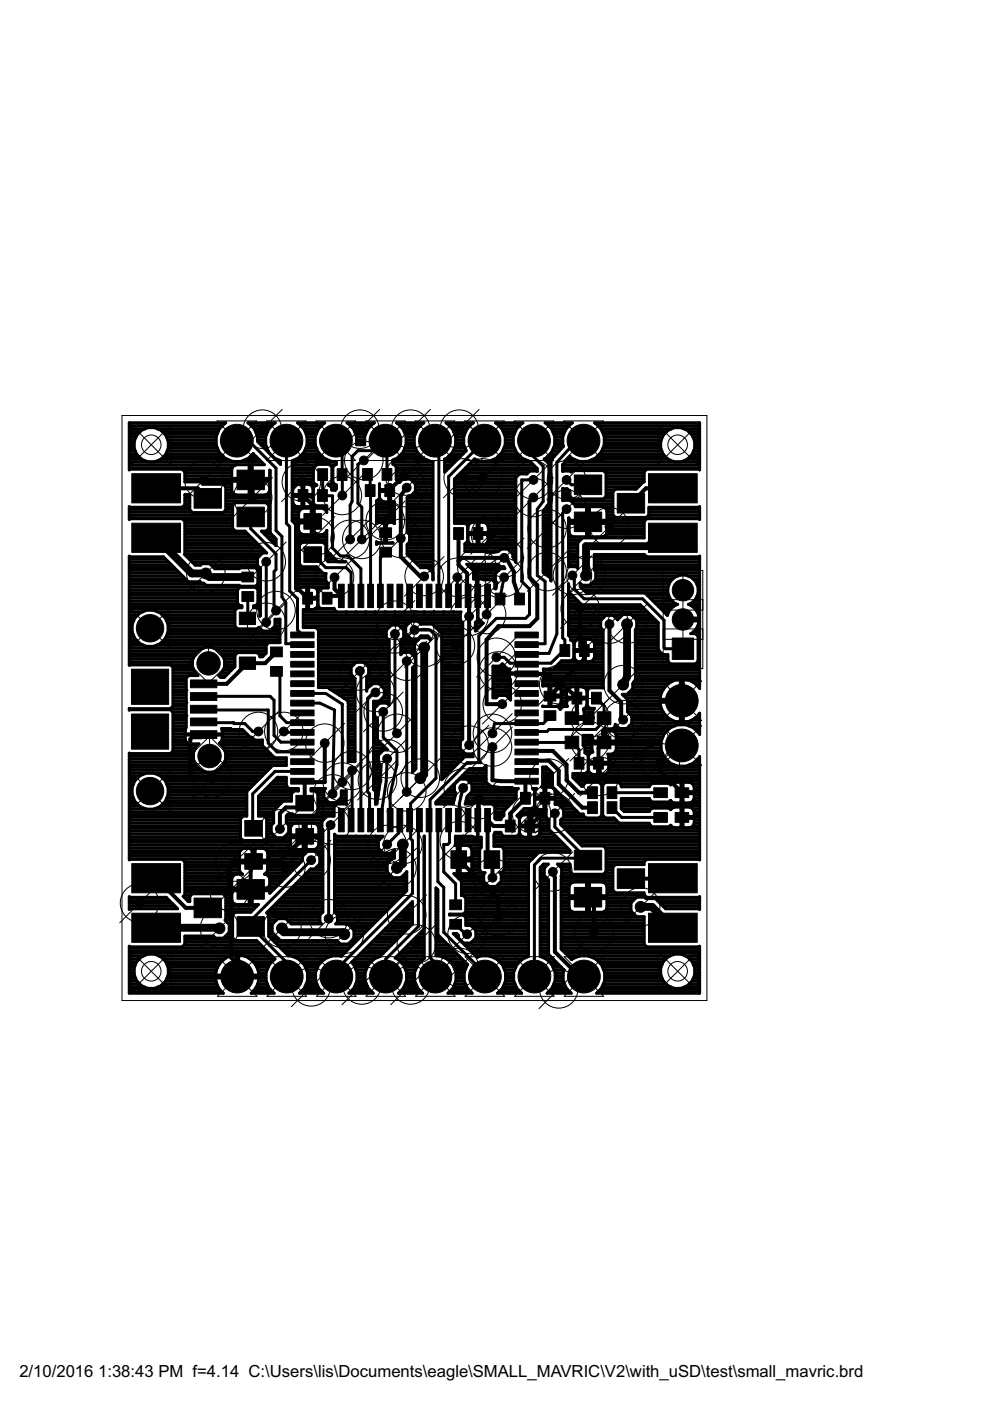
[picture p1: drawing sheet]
<svg xmlns="http://www.w3.org/2000/svg" width="210mm" height="297mm" viewBox="0 0 210 297" stroke-linecap="round" stroke-linejoin="round" font-family="sans-serif">
<defs><g id="words">
<g font-size="4">
<text x="4.1" y="291.9">2/10/2016</text>
<text x="20.8" y="291.9">1:38:43 PM f=4.14 C:\Users\lis\Documents\eagle\SMALL_MAVRIC\V2\with_uSD\test\small_mavric.brd</text>
</g>
</g></defs>
<g fill="#000" stroke="#000" stroke-width=".21">
<path d="M50.2 99.7h5.8v4.1h-5.8zM67.4 99.4h2v2.5h-2zM71.5 99.4h2.1v2.5h-2.1zM76.9 99.3h2.1v2.5h-2.1zM81 99.3h2.1v2.5h-2.1zM27.9 110.9h10.4v6.2h-10.4zM27.9 100.4h10.4v6.2h-10.4zM41.1 103.6h5.8v4.1h-5.8zM50.2 107.5h5.8v4.2h-5.8zM63.2 103.8h2.1v2.5h-2.1zM64.4 108.9h3.8v3.3h-3.8zM64.4 115.9h3.8v3.3h-3.8z"/>
<path d="M67.3 103.8h2.1v2.5h-2.1zM77.4 102.8h2.1v2.5h-2.1zM80.5 111.9h2.5v2.1h-2.5zM80.5 116h2.5v2.1h-2.5zM81.6 102.8h2.1v2.5h-2.1zM96.2 111.9h2.1v2.5h-2.1zM100.3 111.9h2.1v2.5h-2.1zM121.8 108.6h5.8v4.1h-5.8zM121.8 100.7h5.8v4.2h-5.8zM130.9 104.6h5.8v4.2h-5.8zM137.5 110.9h10.3v6.2h-10.3zM137.5 100.4h10.3v6.2h-10.3z"/>
<path d="M50.7 129.8h3.5v2.6h-3.5zM50.7 139.3h3.5v2.6h-3.5zM51.3 125.4h2.5v2.1h-2.5zM51.3 121.3h2.5v2.1h-2.5zM57.4 137.2h2.5v2.1h-2.5zM61.6 134h5v1.2h-5zM61.6 136.1h5v1.2h-5zM61.6 138.1h5v1.3h-5zM64.2 125.6h2.1v2.5h-2.1zM68.3 125.6h2.1v2.5h-2.1zM71.8 123.9h1.2v4.9h-1.2zM73.8 123.9h1.3v4.9h-1.3z"/>
<path d="M75.9 123.9h1.2v4.9h-1.2zM78 123.9h1.2v4.9h-1.2zM80 123.9h1.3v4.9h-1.3zM82.1 123.9h1.2v4.9h-1.2zM84.2 123.9h1.2v4.9h-1.2zM86.2 123.9h1.3v4.9h-1.3zM88.3 123.9h1.2v4.9h-1.2zM90.4 123.9h1.2v4.9h-1.2zM92.4 123.9h1.3v4.9h-1.3zM94.5 123.9h1.2v4.9h-1.2zM96.6 123.9h1.2v4.9h-1.2zM98.6 123.9h1.3v4.9h-1.3z"/>
<path d="M100.7 123.9h1.2v4.9h-1.2zM102.8 123.9h1.2v4.9h-1.2zM105 125.8h2.1v2.4h-2.1zM109.1 125.8h2.1v2.4h-2.1zM109.2 138.1h4.9v1.3h-4.9zM109.2 136.1h4.9v1.2h-4.9zM109.2 134h4.9v1.2h-4.9zM118.7 136.7h2.1v2.5h-2.1zM122.9 136.7h2v2.5h-2zM142.5 135.3h4.6v4.5h-4.6zM27.9 151.4h7.9v7.4h-7.9zM27.9 141.9h7.9v7.4h-7.9z"/>
<path d="M40.4 144.2h5.6v1.6h-5.6zM40.4 146.9h5.6v1.6h-5.6zM40.4 149.5h5.6v1.7h-5.6zM40.4 152.2h5.6v1.7h-5.6zM40.4 154.9h5.6v1.7h-5.6zM57.4 141.3h2.5v2.1h-2.5zM61.6 140.2h5v1.2h-5zM61.6 142.3h5v1.2h-5zM61.6 144.3h5v1.3h-5zM61.6 146.4h5v1.2h-5zM61.6 148.5h5v1.2h-5zM61.6 150.5h5v1.3h-5z"/>
<path d="M61.6 152.6h5v1.2h-5zM61.6 154.7h5v1.2h-5zM61.6 156.7h5v1.3h-5zM61.6 158.8h5v1.2h-5zM109.2 158.8h4.9v1.2h-4.9zM109.2 156.7h4.9v1.3h-4.9zM109.2 154.7h4.9v1.2h-4.9zM109.2 152.6h4.9v1.2h-4.9zM109.2 150.5h4.9v1.3h-4.9zM109.2 148.5h4.9v1.2h-4.9zM109.2 146.4h4.9v1.2h-4.9zM109.2 144.3h4.9v1.3h-4.9z"/>
<path d="M109.2 142.3h4.9v1.2h-4.9zM109.2 140.2h4.9v1.2h-4.9zM115.4 150.7h2.5v2.1h-2.5zM115.4 146.6h2.5v2h-2.5zM119.8 156.1h2.9v2.6h-2.9zM119.8 150.9h2.9v2.7h-2.9zM121.3 146.8h2.1v2.5h-2.1zM125.4 146.8h2.1v2.5h-2.1zM126.6 156.1h2.9v2.6h-2.9zM126.6 150.9h2.9v2.7h-2.9zM51.9 174h3.7v3.3h-3.7zM61.6 160.9h5v1.2h-5z"/>
<path d="M61.6 162.9h5v1.3h-5zM61.6 165h5v1.2h-5zM62.7 168.6h3.8v3.3h-3.8zM62.7 175.7h3.8v3.3h-3.8zM71.8 171.4h1.2v5h-1.2zM73.8 171.4h1.3v5h-1.3zM75.9 171.4h1.2v5h-1.2zM78 171.4h1.2v5h-1.2zM80 171.4h1.3v5h-1.3zM82.1 171.4h1.2v5h-1.2zM84.2 171.4h1.2v5h-1.2zM86.2 171.4h1.3v5h-1.3z"/>
<path d="M88.3 171.4h1.2v5h-1.2zM90.4 171.4h1.2v5h-1.2zM92.4 171.4h1.3v5h-1.3zM94.5 171.4h1.2v5h-1.2zM96.6 171.4h1.2v5h-1.2zM98.6 171.4h1.3v5h-1.3zM100.7 171.4h1.2v5h-1.2zM102.8 171.4h1.2v5h-1.2zM107.1 173.9h2.1v2.5h-2.1zM109.2 165h4.9v1.2h-4.9zM109.2 162.9h4.9v1.3h-4.9zM109.2 160.9h4.9v1.2h-4.9z"/>
<path d="M110.4 168h2v2.5h-2zM111.3 173.9h2v2.5h-2zM114.5 168h2.1v2.5h-2.1zM121.7 160.6h2.1v2.5h-2.1zM124.6 166.8h2.1v2.5h-2.1zM124.6 170h2.1v2.5h-2.1zM125.9 160.6h2v2.5h-2zM128.7 166.8h2.1v2.5h-2.1zM128.7 170h2.1v2.5h-2.1zM138.6 167h2.9v2.1h-2.9zM138.6 172.3h2.9v2h-2.9zM143.2 167h2.8v2.1h-2.8z"/>
<path d="M143.2 172.3h2.8v2h-2.8zM27.9 193.6h10.4v6.2h-10.4zM27.9 183.1h10.4v6.2h-10.4zM41.1 190.4h5.8v4.2h-5.8zM50.2 186.5h5.8v4.1h-5.8zM50.2 194.4h5.8v4.1h-5.8zM51.9 181h3.7v3.3h-3.7zM95.4 194.9h2.5v2.1h-2.5zM95.4 190.8h2.5v2.1h-2.5zM95.6 180.4h3.3v3.7h-3.3zM102.6 180.4h3.3v3.7h-3.3zM121.8 188.2h5.8v4.1h-5.8z"/>
<path d="M121.8 180.3h5.8v4.1h-5.8zM130.9 184.2h5.8v4.2h-5.8zM137.5 193.6h10.3v6.2h-10.3zM137.5 183.1h10.3v6.2h-10.3z"/>
</g>
<g fill="none" stroke="#000" stroke-width=".85">
<path d="M33.1 103.5h8.8l2.1 2.2M43.2 101.7h9.9l.5 .5v3.3M63.9 102.2l.3 .3v2.6l2.1 2v5.7l.5 .9h-3.3l-.4 .5v10.5l2.1 2.1M85.8 100.9l-3.2 2.8v5.8l-.9 .9 .1 2.5M86.2 103.4l-1.2 1.7v13l4.1 4.1h.8M97.2 113.1v6.7l1.8 1.8v4.7l.5 .3v31.4M97.2 119l.7-.7h9.4l1.7 3-.1 2 1.3 3.7M98.2 101.3h4.1M101.3 113.1h2.1l.6 .2M113.1 105.5l-.8 .8v16.1l1.6 1.7v7l-1.6 1.7h-6.6l-2.5 2.8v13.7h3.3M116 112.1v9.1M124.7 110.6h3.5l1 1.1"/>
<path d="M142.7 103.5h-5.8l-3.1 3.2M58.6 138.2l-2.4 2.4h-3.7l-4.4 4.4h-4.9M70.9 122.4v2.5l1.5 1.4h-2.6l-.4 .5M101.1 120.4v5.9h.2M123 129v8.1l.9 .8v1.8l-5.4 5.5M129.2 132.3v14.1l2.5 2.5v3.3l.4 .4M43.2 155.7l-.6 .6h-1.9l-.4 .4v7.5l.9 .8h3.7M68.9 157.6v8.2h-4.6M104.4 158.4v7l1.9 .2h5.4l-.3 .3v3.3l-3.2 3.3v2.6h-3.6l-1.2-1.2v7.4l1 1.1v3.7M105.7 142.3l1.2 .4 9.3 .2 2.3 2.3M111.7 159.4l.2-.2h5.3l2.9 2.9v3.3l2.7 2.7h2.8M118.5 145.2h1l2.8 2.8v3.2l-1 1.1"/>
<path d="M118.5 145.2v.5l-1.9 1.9M121.3 152.2h3.8M125.1 157.1l.2 .3h2.8M128.1 157.4l-1.2 1.2v3.2l.2 .3v2.5M128.1 157.4l.3 .2h9.5M64.1 165.6l.5 .5v4.2l-.9 .9h-3.1l-1.2 1.2v3.3M64.6 177.3l-5.3 5.3M97.4 178.2l-.1 .2v3.8l8.4 8.4v3.8M101.5 169.5v4.2l-.2 .2M111.7 161.5l.2-.2h4.5l2.1 2v2.9l5 5h2.1M116.4 165l-.9 .9v6l-3.2 3.2 .4-.3v-2.4M140 161.7v1.7l4.6 4.7v5.2"/>
<path d="M33.1 186.2l6.3 6.3h4.6M48.6 189l.4 .4v13.6l1.3 1.3v2.8M49.8 182.8l-1.2 1.2v5M59.3 182.6h-5.5l-.7 .7v5.3h-4.1l-.4 .4M59.3 182.6l1.3 1.4M117.2 184.8l.4 1.3v15.7l5.3 5.3h.9M124.7 190.2l1.2 1.3v6.2M142.7 186.2l-8.9 .1"/>
</g>
<g fill="none" stroke="#000" stroke-width=".63">
<path d="M27.4 99.2h21.9M27.4 98.6h22.6M27.4 98h28.1M27.4 97.4h2.7M27.4 96.8h2M27.4 96.2h1.5M27.4 95.6h1.3M27.4 95h1M27.4 94.4h1M27.4 93.9h1M27.4 93.3h1.2M27.4 92.7h1.4"/>
<path d="M27.4 92.1h1.8M27.4 91.5h2.3M27.4 90.9h3.4M27.4 90.3h19.7M27.4 89.7h20.3M28.4 95a3.7 3.7 0 0 1 3.7-4.4 3.7 3.7 0 0 1 3.6 4.4M28.4 95a3.7 3.7 0 0 0 3.7 3 3.7 3.7 0 0 0 3.6-3M33.4 90.9h13.1M34.1 97.4h14.2M34.4 91.5h11.8M34.7 96.8h12.7M35 92.1h11"/>
<path d="M35.2 96.2h11.6M35.3 92.7h10.5M35.4 95.6h11M35.6 93.3h10.2M35.7 95h10.4M35.7 94.4h10.2M35.7 93.9h10.1M38.9 99.7h10.2M50.2 93.4h2.5l5.8 5.9v13.2l1.3 1.2v12.9l.8 1.2v8.7h3.3l.2 .2M52.2 97.4h2.7M52.6 89.6h5.8a4.4 4.4 0 0 0-2.1 4.4 4.4 4.4 0 0 0 3.2 3.7v.8l-4.9-4.9a4.3 4.3 0 0 0-2-4zM52.7 89.7h5.5"/>
<path d="M52.8 99.7h.7M52.8 99.2h.7M52.8 98.6h.7M53.1 96.8h1.2M53.3 90.3h4.3M53.7 96.2h.1M53.7 96.2a4.4 4.4 0 0 1-6.9 .2 4.4 4.4 0 0 1 1.1-6.8h-20.5v10l.1-.1h11.2l.5 .5v2.2h3.3l.5 .5h6.1M53.7 96.2l2.3 2.3h-2.5v6.4h2.7l.8-.4M53.9 90.9h3.1M54.2 91.5h2.5M54.4 92.1h2.1M54.6 93.3h1.7"/>
<path d="M54.6 92.7h1.7M54.9 93.9h1.4M55.5 94.4h.9M56 95h.6M56.6 95.6h.3M57.2 99.7h.1M57.2 96.2h.1M57.8 96.8h.1M58.4 97.4h.4M59 98h.5M60.7 93.4v17.6l.7 .7v13.6l1.7 1.7v6.6l1 1M62 99.7h4.4"/>
<path d="M62 99.2h4.4M62 98.6h4.9M62 98h9.3M62.7 97.4h6.6M63.2 89.7h5.5M63.6 96.8h4.8M63.8 90.3h4.3M64.2 96.2h3.6M64.4 90.9h3.1M64.6 95.6h2.8M64.7 91.5h2.6M64.8 95h2.3"/>
<path d="M64.9 92.1h2.1M65 94.4h1.9M65.1 93.9h1.7M65.1 93.3h1.7M65.1 92.7h1.7M69.9 98.6h1.1M70.4 99.7h.2M70.4 99.2h.2M71.2 93.4l1.3 1.4 .1 10.3M73.6 89.6h5.8a4.4 4.4 0 0 0-2.1 4.7h-1.7a4.4 4.4 0 0 0-2-4.7zM73.7 89.7h5.5M74.3 90.3h4.3"/>
<path d="M74.9 90.9h3.1M75.2 91.5h2.6M75.4 92.1h2.1M75.6 93.9h1.7M75.6 93.3h1.7M75.6 92.7h1.7M77.1 97.6l-1.2 .8v8.3l.8 .8v6.9M83.3 98h8.5M83.6 98.6h8.2M83.7 97.4h6.6M84 99.7h7.8M84 99.2h7.8"/>
<path d="M84.2 89.7h5.5M84.6 96.8h4.8M84.8 90.3h4.3M85.2 96.2h3.6M85.4 90.9h3.1M85.6 95.6h2.8M85.7 91.5h2.6M85.8 95h2.3M85.9 92.1h2.1M86.1 94.4h1.8M86.1 93.9h1.7M86.1 93.3h1.7"/>
<path d="M86.1 92.7h1.7M92.2 93.4l.8 .9v32M94.3 99.7h.4M94.3 99.2h.9M94.3 98.6h1.5M94.3 98h2.1M94.3 97.4h2.7M94.6 89.6h5.8a4.4 4.4 0 0 0-1.6 6l-4.5 4.5v-2.8a4.4 4.4 0 0 0 .3-7.7zM94.7 89.7h5.5M95.1 96.8h2.5M95.3 90.3h4.3M95.7 96.2h2.5"/>
<path d="M95.9 90.9h3.1M96.1 95.6h2.7M96.2 91.5h2.6M96.3 95h2.3M96.4 92.1h2.1M96.6 94.4h1.8M96.6 93.9h1.7M96.6 93.3h1.7M96.6 92.7h1.7M98.2 99.7h15.7M98.7 99.2h15M99.3 98.6h13.8"/>
<path d="M99.9 98h12.6M100.5 97.4h.3M102.7 93.4l-7.6 7.6v25.3M104.6 97.4h6.7M105.2 89.7h5.5M105.6 96.8h4.8M105.8 90.3h4.3M106.2 96.2h3.6M106.4 90.9h3.1M106.6 95.6h2.8M106.7 91.5h2.6M106.8 95h2.3"/>
<path d="M106.9 92.1h2.1M107.1 94.4h1.8M107.1 93.9h1.7M107.1 93.3h1.7M107.1 92.7h1.7M112.4 97.8a4.5 4.5 0 0 1-3.6-3.6 4.5 4.5 0 0 1 2.1-4.6h-5.8a4.4 4.4 0 0 1 1.5 6.1 4.4 4.4 0 0 1-6 1.6l-4.2 4.3v9.3h3.3M112.4 97.8h.1M112.4 97.8l1.5 1.6v.5h-1.6l-.6 .6h-1.6l-.7 .7v18l-.6-1.1v-.6l-1.1-1.1h-1.6l-.5 .5h-7v-1.6l.6-.6v-3.2l-.6-.6M113.2 93.4v3.5l2 1.9v7.5l-1.3 1.6v14.1l1.7 1.3v13.2h-3.7l-.2 .2M115.5 97.4h1.4M115.7 97.6l.7 .7v7.9M115.7 97.6h.1"/>
<path d="M115.7 89.7h5.5M116.1 98h.7M116.1 96.8h1.4M116.3 90.3h4.3M116.4 99.7h.4M116.4 99.2h.4M116.4 98.6h.4M116.6 96.2h1.4M116.8 97.5l2.7-2.9a4.2 4.2 0 0 1 1.9-5h-5.8a4.4 4.4 0 0 1-.2 7.7l.3 .3M116.8 97.5h.1M116.8 97.5v25.7M116.9 90.9h3.1"/>
<path d="M117.1 95.6h1.5M117.2 91.5h2.6M117.3 95h1.8M117.4 92.1h2.1M117.6 94.4h1.8M117.6 93.9h1.7M117.6 93.3h1.7M117.6 92.7h1.7M119.3 99.7h17.5M119.3 99.2h29M119.3 98.6h29M119.8 98h28.5"/>
<path d="M120.3 97.4h1.5M120.8 96.8h.1M120.9 96.8a4.4 4.4 0 0 0 6.5-.7 4.4 4.4 0 0 0-1.3-6.5h22.2v10l-.1-.1h-11.1l-.5 .5v2.2h-.2l-1.5 1.5h-4.4l-.6 .5v5M120.9 96.8l-1.6 1.7v1.4h1.6l.2 .2 .3-.3M123.7 93.4h-1.5l-4.1 4.6v36.4l-1.7 4.1h-4.5l-.2 .2M125.6 97.4h16.1M126.2 89.7h22.1M126.6 96.8h14.5M126.8 90.3h21.5M127.1 96.2h13.5M127.4 90.9h15M127.6 95.6h12.7"/>
<path d="M127.7 91.5h13.7M127.8 95h12.3M127.9 92.1h12.9M128 99.8l.5 .5M128.1 94.4h12M128.1 93.9h12M128.1 93.3h12.1M128.1 92.7h12.3M140.1 95a3.7 3.7 0 0 1 3.6-4.4 3.7 3.7 0 0 1 3.6 4.4M140.1 95a3.7 3.7 0 0 0 5.6 2.4M145 90.9h3.3M145.7 97.4h2.6"/>
<path d="M146 91.5h2.3M146.3 96.8h2M146.6 92.1h1.7M146.8 96.2h1.5M146.9 92.7h1.4M147.1 95.6h1.2M147.2 93.3h1.1M147.3 95l-.6 1.4-1 1M147.3 95h1M147.3 94.4h1M147.3 93.9h1M27.4 119.8h8.9"/>
<path d="M27.4 119.2h8.4M27.4 118.6h7.8M27.4 118h.1M27.4 109.7h21.9M27.4 109.2h21.9M27.4 108.6h13.3M27.4 108h12.8M38.8 107.4h1.4M39 110.3h10.3M39.2 110.9h10.1M39.2 115h15.2M39.2 113.9h14"/>
<path d="M39.2 117.4h16.3M39.2 116.8h16.9M39.2 116.2h16.3M39.2 115.6h15.7M39.2 114.4h14.6M39.2 113.3h13.4M39.2 112.7h12.8M39.2 112.1h10.2M39.2 111.5h10.1M39.2 106.8h1M39.2 106.2h1M39.2 105.6h1"/>
<path d="M39.2 105.1h1M39.2 102.1h9.9M39.2 101.5h13.6M39.2 100.9h9.9M39.2 100.3h9.9M39.5 118h15.4M40.1 118.6h14.5M40.7 119.2h13.9M41.3 119.8h1.3M44.7 119.8h9.9M47.3 102.7l.6 .5M47.4 108.6h1.9"/>
<path d="M47.9 103.2v4.9l-.6 .6h-6.5l-.6-.6v-3.2h-1v2.1l-.5 .5h-11.2l-.1-.1v2.7l.1-.1h11.2l.5 .5-.1 7.1 2.3 2.2h1.1l.3-.3h1.7l1.1 1.1h5.1l.2-.2h3.3l.5 .5M47.9 103.9h1.2M47.9 108h1.4M47.9 107.4h1.4M47.9 106.8h1.8M47.9 106.2h9.4M47.9 105.6h9.4M47.9 105.1h9.4M47.9 104.5h1.4M47.9 103.3h1.2M52.8 102.7h.7M52.8 103.9h.7"/>
<path d="M52.8 104.5h.7M52.8 103.3h.7M52.8 102.1h.7M52.8 100.9h.7M52.8 100.3h.7M53.1 109.6v2.5l5.4 5.4v3.3l-.4 .4v7.8l.4 .5M53.5 101.5h3.8M55.5 112.7h1.8M56.1 113.3h1.5M56.5 119.1v12.8M56.6 106.8h.7M56.7 113.9h1.4"/>
<path d="M56.9 112.1h.4M57 104.5l.2-.5v-2h-8.1v2l.5 .7 .5 .2h2.7v-6.4l-3 .1a1.07 1.07 0 0 0-.7 .9v1.9h8.1v-1.7l.1 .1v13.2l1.2 1.3v1.4l-3.1-3.1h1l.6-.5v-5l-.6-.5h-6.5l-.6 .5v5l.6 .5h2l4.7 4.6h-.9l-1.1 1.1v1.6l.6 .6v10l-.1 .2v-1.3l-.6-.5h-.7v-.5h.4l.5-.5v-2.8M57 110.9h.3M57 111.5h.3M57 110.3h.3M57 109.7h.3M57 109.2h.3M57 108.6h.3M57 108h.3M57 107.4h.3M57 104.5h.3M57.2 102.7h.1"/>
<path d="M57.2 103.9h.1M57.2 103.3h.1M57.2 102.1h.1M57.2 100.9h.1M57.2 100.3h.1M57.3 114.4h1.2M57.9 115h.6M58.5 115.6h.1M62 102.7h1M62 103.9h.1M62 110.3h4M62 109.7h1.3"/>
<path d="M62 109.2h1.3M62 108.6h1.4M62 108h1.8M62 107.4h.9M62 106.8h.2M62 106.2h.1M62 105.6h.1M62 105.1h2M62 104.5h.1M62 103.3h.2M62 102.1h4.4M62 101.5h4.4"/>
<path d="M62 100.9h4.4M62 100.3h4.4M62.4 110.9h.9M62.7 115h5.8l.6 .5v3.1l.5 .5h3.7M62.7 113.9h6.6M62.7 119.8h.9M62.7 119.2h.8M62.7 118.6h.8M62.7 118h.8M62.7 117.4h.8M62.7 116.8h.8M62.7 116.2h.8"/>
<path d="M62.7 115.6h.8M62.7 114.4h6.6M62.7 113.3h1.4M62.7 112.7h.7M62.7 112.1h.6M62.7 111.5h.6M64 113.3a1.07 1.07 0 0 1-.7-.9v-1.5h3.3v2.4h2l.5-.4 .2-.5v4.3l2.3 2.4M64 103.9h.4M64 102.7v4.7h-.9a1.11 1.11 0 0 1-1-1v-1.1h4.3M64 107.4h.4M64 106.8h.4M64 106.2h.4"/>
<path d="M64 105.6h.4M64 104.5h.4M64 103.3h.4M64.1 115l-.6 .5v4.1l.6 .6h3l1.5 1.4h.5v1.6l.5 .5v1h-1.7l-.5 .5v3.3l.5 .5h2.9v.2M64.4 102.7v4.7h1a1.11 1.11 0 0 0 1-1M64.4 105.1h2M65.5 102.7h1.4M65.5 107.4h3.8M66 110.9h.6M66 113.3h.6M66 112.7h.6M66 112.1h.6"/>
<path d="M66 111.5h.6M66 109.7h.6M66 109.2h.6M66 108.6h.6M66 108h.6M66.3 106.8h.2M66.3 103.3h.2M66.3 117.6l2.8 2.8h4.3l1 1v4.9M66.4 103.7l-.4-.8-.6-.2h-2.6l-.5 .4-.2 .6v1.1h4.3M66.4 103.9h.1M66.4 106.2h.1M66.4 105.6h.1"/>
<path d="M66.4 104.5h.1M68.4 100.6v4.5h2.1v11.1l1.7 1.7h1.6l2.7 2.7v5.7M68.5 113.3h.8M68.6 115h.7M68.9 108l-.6-.2h-1.7v2.4h-3.3v-1.4a1.11 1.11 0 0 1 1-1h1.7v5.5h-2M68.9 108h.4M69.1 118.6h2M69.1 118h1.4M69.1 117.4h.8M69.1 116.8h.3M69.1 116.2h.2M69.1 115.6h.2"/>
<path d="M69.2 112.7h.1M69.3 108.6h.1M69.9 102.7h1.1M70 117.5h.1M70.2 103.3h1.1M70.4 102.1h.2M70.4 101.5h.2M70.4 100.9h.2M70.4 100.3h.2M71 103.9l.3-.2v-.9h-.2l-.5-.5v-3.3l.5-.5h.2v-.7a4.4 4.4 0 0 1-4.4-3.1 4.4 4.4 0 0 1 2-5.1h-5.8a4.4 4.4 0 0 1 2 4.4 4.4 4.4 0 0 1-3.1 3.7v12.7l.7 .7v13.7l.4 .4 .4-.5 .5-.2M71.1 103.9h-.8a1.24 1.24 0 0 0-.7-1.1h.2l.6-.5v-3.3l-.6-.5h-2.8l-.6 .5v3.3l.8 .6h-.2l-.6 .5v3.3l.6 .5h2.3v1.5l-.4-.7M73.3 119.1h.1"/>
<path d="M77.9 100.6l.6-.2 .1 25.9M79.8 110.9h.2M79.8 115h.3M79.8 114.9l.3 .1M79.8 114.9v.5l.3-.3h3.2h-.2M79.8 114.9h.1M79.8 110.3h3.9M79.8 109.7h3.9M79.8 109.2h3.9M79.8 108.6h3.9M79.8 108h3.9M79.8 107.4h3.9"/>
<path d="M79.8 106.8h3.9M79.8 106.2h1.2M80.1 115l.3 .1M80.5 102.7h.1M80.5 104.2h2.3v2.2h.9v4.6l-.6-.2h-1.1v1.9h-.4v-1.9h-1.2l-.6 .2v-4.8l.7-.6M80.5 103.8h2.3v-1h-.4v3.6l-1.2-.1-.5-.3-.2-.6M80.5 103.9h1.9M80.5 102.6v3M80.5 102.6h.1M80.5 105.6h.1M80.5 105.1h.1M80.5 104.5h.1"/>
<path d="M80.5 103.3h.1M81.6 110.9h.4M81.6 115h.4M81.6 115.1v-1.9h.4v1.9M81.6 113.9h.4M81.6 114.4h.4M81.6 113.3h.4M81.6 112.7h.4M81.6 112.1h.4M81.6 111.5h.4M81.8 117.1l-1.2 1.1v8.1M82 100.6v-6.8l-.3-.4-2.1 2.1h-3.7l-1.2 1.3v9.5l-.5 .8v7.3"/>
<path d="M82.4 106.2h.4M82.4 105.6h.4M82.4 105.1h.4M82.4 104.5h.4M82.4 103.3h.4M83.6 110.9h.1M84 101.5h7.8M84 100.9h7.8M84 100.3h7.8M84.6 102.1h.3M86.3 110.9h5.5M86.3 117.4h5.5"/>
<path d="M86.3 116.8h5.5M86.3 116.2h5.5M86.3 115.6h5.5M86.3 112.7h5.5M86.3 112.1h5.5M86.3 111.5h5.5M86.3 110.3h5.5M86.3 109.7h5.5M86.3 109.2h5.5M86.3 108.6h5.5M86.3 108h5.5M86.3 107.4h5.5"/>
<path d="M86.3 106.8h5.5M86.3 106.2h5.5M86.3 105.6h5.5M86.7 115h5.1M86.7 113.3h5.1M86.8 118h5M86.8 113.9h5M86.8 114.4h5M87.2 105.1h4.6M87.4 118.6h4.4M87.6 102.1h4.2M87.8 104.5h4"/>
<path d="M88 119.2h3.8M88.1 102.7h3.7M88.1 103.9h3.7M88.1 103.3h3.7M88.6 119.8h3.2M96.4 102.7h13M96.4 103.9h13M96.4 110.3h13M96.4 109.7h13M96.4 109.2h13M96.4 108.6h13M96.4 108h13"/>
<path d="M96.4 107.4h13M96.4 106.8h13M96.4 106.2h13M96.4 105.6h13M96.4 105.1h13M96.4 104.5h13M96.4 103.3h13M96.4 102.1h13M96.4 101.5h13M97 100.9h12.7M97.6 100.3h14.3M98.6 116.8h7.1"/>
<path d="M98.6 116.2h10.8M98.6 115.6h10.8M98.9 115h.5M99.1 119.8h6.6M99.2 112.9h4.3l-.1-1.5a1.07 1.07 0 0 0-.9-.7h-.9v4.8h.9a1.11 1.11 0 0 0 1-1v-1.2h-4.3M99.2 111.7l.1-.3a1.07 1.07 0 0 1 .9-.7h1v4.8h-1a1.11 1.11 0 0 1-1-1M99.2 113.9h.1M99.2 114.4h.1M99.2 113.3h2M99.2 112.7h.1M99.2 112.1h.1M99.2 111.5h.1"/>
<path d="M101.2 110.9h.4M101.2 115h.4M101.2 113.9h.4M101.2 114.4h.4M101.2 112.7h.4M101.2 112.1h.4M101.2 111.5h.4M101.6 113.3h7.8M103 110.9h6.4M103.3 115h6.1M103.5 111.5h5.9M103.5 113.9h5.9"/>
<path d="M103.5 114.4h5.9M103.5 112.7h5.9M103.5 112.1h5.9M108.1 116.8h1.3M108.6 117.4h.8M108.8 118h.6M109 118.6h.4M109.3 119.2h.1M113.1 101.7h-2.5v21.6l1.7 1.6v5.4l-.9 .8h-6.2l-3.7 3.7v26.5l.4 .4h-2.9l-7.8 7.8v4.2l-.2 .2 .2 .2v28.9l1.1 1.2v2.9M115.2 110.9h1.6M115.2 115h1.6M115.2 113.9h1.6"/>
<path d="M115.2 119.8h1.6M115.2 119.2h1.6M115.2 118.6h1.6M115.2 118h1.6M115.2 117.4h1.6M115.2 116.8h1.6M115.2 116.2h1.6M115.2 115.6h1.6M115.2 114.4h1.6M115.2 113.3h1.6M115.2 112.7h1.6M115.2 112.1h1.6"/>
<path d="M115.2 111.5h1.6M115.2 110.3h1.6M115.2 109.7h1.6M115.2 109.2h1.6M115.2 108.6h1.6M115.4 108h1.4M115.9 107.4h.9M116.4 102.7h.4M116.4 106.8l-1.2 1.6v13l.9 .6 .7 .7M116.4 103.9h.4M116.4 106.2v.6M116.4 106.8h.4"/>
<path d="M116.4 106.2h.4M116.4 105.6h.4M116.4 105.1h.4M116.4 104.5h.4M116.4 103.3h.4M116.4 102.1h.4M116.4 101.5h.4M116.4 100.9h.4M116.4 100.3h.4M119.3 103.9h1.2M119.3 105.6h1.9M119.3 105.1h1.5"/>
<path d="M119.3 104.5h1.5M120.1 101.7l1.1 1.1h3.5M120.1 107.9l-.8 .9v26.4l.5 .5v2.2M120.5 110.9h16.1M120.5 115h2M120.5 113.9h16.1M120.5 119.8h2M120.5 119.2h2M120.5 118.6h2M120.5 118h2M120.5 117.4h2M120.5 116.8h2"/>
<path d="M120.5 116.2h2M120.5 115.6h2M120.5 114.4h2.6M120.5 113.3h.3M120.5 112.7h.1M120.5 112.1h.1M120.5 111.5h.1M120.5 110.3h3.9M120.6 110.9v2a1.12 1.12 0 0 0 1 .9M121 106.2h8.9M121.6 106.8h8.3M122 107.4h7.9"/>
<path d="M124.4 113.3h.6M124.4 112.7h.6M124.4 112.1h.6M124.4 111.5h.6M124.4 109.7h.6M124.4 109.2h.6M124.4 108.6h.6M124.4 108h.6M125 110.3h11.8M126 119.8h22.3M126 119.2h22.3M126 118.6h22.3"/>
<path d="M126 118h11M128.1 105.6h1.8M128.5 102.7h7.4M128.5 103.9h1.8M128.5 100.3v4.9l-.5 .6h-6.6l-.6-.6v-1.2l-.6-.4-.9-.1v2.7l1.6-.1 1.1 1.1v.2h2.4v6.4M128.5 105.1h1.4M128.5 104.5h1.4M128.5 103.3h6.8M128.5 102.1h8.1M128.5 101.5h8.1M128.5 100.9h8.1M128.5 100.3h8.1"/>
<path d="M128.5 113.3h8.1M128.5 108h1.4M128.7 110.9v2a1.12 1.12 0 0 1-1 .9M128.7 112.7h7.9M128.7 112.1h7.9M128.7 111.5h7.9M128.7 109.7h19.6M128.7 109.2h1.2M128.7 108.6h1.2M129.9 109.2l.6 .5h6.6l.5-.5M137.6 109.2v-1.7h10.6l.1-.1v2.7l-.1-.1h-11.1l-.5 .5v3.5h-13.1l-1 1.1v5.4l-.4-.4-1.6 .1v-10.4l.1 .5h8.1v-1.9a1.11 1.11 0 0 0-1-1h-2.7v6.4M137.6 109.2h10.7"/>
<path d="M137.6 108.6h10.7M137.6 108h10.7M148.3 118h.1M27.4 133.3h.6M27.4 136.2h2M27.4 122.7h11.9M27.4 124.5h27.8M27.4 129.8h2.8M27.4 139.8h13.5M27.4 139.2h13.7M27.4 138.6h14.1M27.4 138h14.7"/>
<path d="M27.4 137.4h15.7M27.4 136.8h3.1M27.4 135.6h1.5M27.4 135h1M27.4 134.5h.8M27.4 133.9h.6M27.4 132.7h.6M27.4 132.1h.7M27.4 131.5h1M27.4 130.9h1.3M27.4 130.3h1.9M27.4 129.2h22.6"/>
<path d="M27.4 128.6h23.9M27.4 128h23.1M27.4 127.4h23M27.4 126.8h23M27.4 126.2h23M27.4 125.6h23M27.4 125.1h23M27.4 123.9h16M27.4 123.3h12.5M27.4 122.1h11.3M27.4 121.5h10.7M27.4 120.9h10.1"/>
<path d="M27.4 120.3h9.5M33.1 136.8h23.3M33.5 129.8h16.3M34.4 130.3h15.4M34.8 135.6h24.6M34.9 130.9h14.9M35.2 135h24.2M35.3 131.5h14.5M35.4 134.5h24M35.5 132.1h14.3M35.6 133.3h14.7M35.6 133.9h23.8"/>
<path d="M35.6 132.7h14.2M45.3 137.4h11.1M45.3 120.3h9.8M46.4 138h10M47 138.6h3.1M47.3 139.2h2.5M47.5 139.8h2.3M50.4 125.1v2.8l.5 .5h.4v.5h-.9l-.6 .5v3.4l.6 .5h4.8M50.4 125.1l.5-.6h3.3l.5 .6M52.5 126.5v4.6M53.8 128.6h1.4M54.6 128h.6"/>
<path d="M54.6 123.9h.6M54.7 120.9v2.9l-.5 .5h-3.3l-.2-.2h-7l-.5-.4h-.4l-.3-.4h-2.6l-5.3-5.3h-7.1l-.1-.1v23.2l.1-.2M54.7 122.7h.5M54.7 127.4h.5M54.7 126.8h.5M54.7 126.2h.5M54.7 125.6h.5M54.7 125.1h.5M54.7 123.3h.5M54.7 122.1h.5M54.7 121.5h.5M54.7 120.9h.5"/>
<path d="M54.8 138.6h1.5M54.8 129.2h.4M55.1 129.8h.1M55.1 139.2h.7M55.1 130.3h.1M56.4 136.8v1.7l-.8 .8h-.5v-.4l-.6-.5h-4.1l-.6 .5v2.5l-2.3 2.2h-.7l-.4-.3M57 136.2l-.6 .6M57.7 133.3h1.7M58.3 132.7l-1.1 1.1h-1.5l-.8-.8-.4 .3M58.3 132.7v-1.4h1.1v4.9h-25.2M58.3 132.7h1.1M58.3 132.1h1.1"/>
<path d="M58.3 131.5h1.1M62.7 122.7h6.4M62.7 124.5h6.9M62.7 123.9h6.9M62.7 123.3h6.5M62.7 122.1h6.4M62.7 121.5h5.8M62.7 120.9h5.2M62.7 120.3h4.6M62.9 125.1h.3M64.3 129.8h33.4l-.1 .1v1.6l.5 .5v24.7l-.5 .5v1.5l1.1 1.1h1.6v.6h-1.8l-4.8 4.9v-31l-2-2h-2.4l-.7-.6h-1.5l-1.1 1.1v1.5l1.1 1.1h1.5l.7-.6h1.4l.5 .5v.3l-.4-.4h-1.7l-1.2 1.2v1.8l.3 .3v24.5l-.7 .7v-22.1l.6-.6v-1.6l-1.1-1.1h-1.6l-.4 .5v-3l.6-.6v-1.6l-1.1-1.1h-1.5l-1.1 1.1v1.6l.6 .6v13.7l-.5-.4h-1.5l-1.1 1.1v1.5l.6 .6v4.5M64.3 132.7h18.5"/>
<path d="M64.3 132.1h22.4M64.3 131.5h33.4M64.3 130.9h33.3M64.3 130.3h33.3M65 124.5v2.1h2.4M65 129.2h.4M65 128.6h.4M65 128h.4M65 127.4h.4M65 126.2h.4M65 125.6h.4M65 125.1h.4"/>
<path d="M65.4 124.5v4.7l1.3-.1 .5-.3 .2-.6M65.4 126.8h2M66.4 124.5l.8 .4 .2 .6M66.6 129.2h4.2M67.2 133.3h15M67.2 125.1h.4M67.3 128.6h.2M67.4 127h-2.4v2.2h-.7v3.9h2.7l.5 .5v2M67.4 128h.1M67.4 127.4h.1M67.4 126.2h.1M67.4 125.6h.1"/>
<path d="M67.5 135.6v10.2h2.1l3.5 2.2 .6 .5 .1 .7M67.5 137.7h.1M67.5 135.6h14.8M67.5 136.2h15M67.5 139.8h15M67.5 139.2h15M67.5 138.6h15M67.5 138h15M67.5 137.4h15M67.5 136.8h15M67.5 135h14.4M67.5 134.5h14.4"/>
<path d="M67.5 133.9h14.4M70.8 129.2l.6 .6M73.4 129.8h.1M75.4 129.8h.1M77.5 129.8h.1M79.6 129.8h.1M81.6 129.8h.1M83.7 129.8h.1M83.7 134.4v20.7l.5 .4M84.7 132.7h1.4M85 136.2h3.1M85 138.6h.2"/>
<path d="M85 138h2.9M85 137.4h2.9M85 136.8h2.9M85.1 135.6h3.6M85.3 133.3h.7M85.6 135h1.1M85.6 134.5h.5M85.6 133.9h.4M85.8 129.8h.1M87.2 138.6h1M87.8 139.2h.4M87.8 129.8h.1"/>
<path d="M87.9 133.6h3.3l1.2 1.2v30.2l-5.3 5.4v3.3l-.3 .2 .3 .2v3.7l.4 .4v11.2l-16.2 16.1v1.6M88.1 139.8h.1M89 135h1.9M89 132.1h9.1M89.2 120.3h2.6M89.2 120.4l-2.9-2.9v-2.1l.5-.5v-1.5l-.5-.5v-7.4l.2-.2h.5l1.1-1.1v-1.6l-1.1-1.1h-1.6l-.7 .8-.7-.6v-2.7l-.7-.6v-.9a4.4 4.4 0 0 0 2.9-3.7 4.4 4.4 0 0 0-2.1-4.2h5.8a4.4 4.4 0 0 0-2.1 4.8 4.4 4.4 0 0 0 4 3.4v25.1M89.2 120.4h1.5l1.1 1M89.2 120.4h.1M89.9 129.8h.1M91.3 120.9h.5M91.8 122.9h.1M91.8 122.7h.1"/>
<path d="M91.8 122.1h.1M91.8 121.5h.1M92 129.8h.1M92.1 132.7h6M92.4 133.1h.1M92.6 133.3h5.5M92.9 133.6h.1M93.2 133.9h4.9M93.7 136.2h4.4M93.7 139.8h4.4M93.7 139.2h4.4M93.7 138.6h4.4"/>
<path d="M93.7 138h4.4M93.7 137.4h4.4M93.7 136.8h4.4M93.7 135.6h4.4M93.7 135h4.4M93.7 134.5h4.4M94 129.8h.1M96.1 129.8h.1M97 122.4v3.7l.2 .2M99.7 120.3h7.2M100.3 120.9h5.4M100.4 122.7h4.6"/>
<path d="M100.4 122.1h4.6M100.4 121.5h4.8M100.5 122.7l-.1 .1v-1.8l-1.4-1.4h6.6l.5 .5h.7l.2 .5h-.9l-1.1 1v1.6l.4 .3-.1 .3M100.8 126.3h.5M100.8 126.3v.1M100.8 133.3h.5M100.8 132.7h1.1M100.8 132.1h1.6M101.2 131.5h.6M101.3 122.7v8.8l-.5 .5v1.8l1.6-1.7-1.1-1.1M101.3 129.9h.1M101.3 129.5h.1"/>
<path d="M101.3 124.5h.1M101.3 129.8h.1M101.3 130.9h.1M101.3 130.3h.1M101.3 129.2h.1M101.3 128.6h.1M101.3 128h.1M101.3 127.4h.1M101.3 126.8h.1M101.3 126.2h.1M101.3 125.6h.1M101.3 125.1h.1"/>
<path d="M101.3 123.9h.1M101.3 123.3h.1M102.1 122.7l.5 .2h1.8l.5 .6v1.3h.2l.2-1M103.4 126.3l.2 .3-.4 3.7M104.7 123.3h.4M104.9 124.5h.3M104.9 123.9h.4M105.3 123.8h.1M106.9 122.4l-.9 4.6M115.2 120.9h1.6M115.2 120.3h1.6M115.3 121.5h1.5"/>
<path d="M116.2 122.1h.6M119.7 136.6l.1 1.3M119.8 137.9h-.3l-2.7 2.7h-4.9l-.2 .2-.3-.2h-3.3l-1.2-1.2h-1.7M120.5 133.3h7M120.5 124.5h.1M120.5 129.8h16.8M120.5 125.4l2.8 2.8h12.4l3.9 3.8v5.8l.9 1h1.1v1.4l.6 .6h5.3l.5-.6v-5.3l-.5-.6h-1a3.4 3.4 0 0 0 1.7-2.6M120.5 134.5h7.4M120.5 133.9h7.4M120.5 132.7h6.9M120.5 132.1h6.9M120.5 131.5h6.9"/>
<path d="M120.5 130.9h7.5M120.5 130.3h11.5M120.5 129.2h16.2M120.5 128.6h15.6M120.5 128h2.6M120.5 127.4h2M120.5 126.8h1.4M120.5 126.2h.8M120.5 125.6h.3M120.5 125.1h.1M120.5 123.9h.1M120.6 123.8l-.1 10.9 .5 .5v.5h.2l.5 .6v3.3l-.5 .5h-2.1l-1.8 1.7h-2.1l.1 .3"/>
<path d="M120.9 135h7M121 135.6h1.4M121.4 122l.4 .4v2.5l2 2.1h12.4l4.6 4.5v5.8l.2 .2h3.8M121.5 139.8h.4M121.6 136.2h.2M121.7 137.7h4.3v-1.2a1.07 1.07 0 0 0-.9-.9h-1v4.7h1l.5-.2 .4-.8v-1.2h-4.3M121.7 139.2h.1M121.7 138.6h.1M121.7 138h2M121.7 137.4h.1M121.7 136.8h.1M121.8 136.2a1.07 1.07 0 0 1 .9-.6h1v4.7l-1.3-.1-.5-.4-.2-.5"/>
<path d="M121.8 136.2l-.1 .3M122.3 120.3h.2M123 123.9h.2M123.1 124.5h18.5M123.7 136.2h.4M123.7 139.8h.4M123.7 139.2h.4M123.7 138.6h.4M123.7 137.4h.4M123.7 136.8h.4M123.7 135.6h.4M123.7 125.1h17.9"/>
<path d="M124.1 138h3.8M124.3 125.6h17.3M125.3 123.9h16.6M125.4 135.6h2.5M125.9 139.8h2M125.9 123.3h16.2M126 136.2h1.9M126 120.3h22.3M126 139.2h1.9M126 138.6h1.9M126 137.4h1.9M126 136.8h1.9"/>
<path d="M126.1 120.9h22.2M126.3 122.7h16.4M126.3 122.1h17.5M126.3 121.5h22M130.5 130.9h.9M133.9 130.3h4M134.5 130.9h4M134.7 136.2h4.9M134.7 139.8h6.9M134.7 139.2h6.9M134.7 138.6h5.6M134.7 138h5"/>
<path d="M134.7 137.4h4.9M134.7 136.8h4.9M134.7 135.6h4.9M134.7 135h4.9M134.7 134.5h4.9M134.7 133.9h4.9M134.9 133.3h4.7M135 131.5v1.7l-.3 .3v9.7a2 2 0 0 1-.5 1.7v1.1l-1.2 1.2h-1l1.1 1.1v2.6l.9 .9v1.6l-1.1 1.1M135 131.5l-1.2-1.2h-1.7l-1.2 1.1-.9-.9h-1.6l-1 1.1v1.5l.5 .5v12.2M135 132.7h4.6M135 132.1h4.6M135 131.5h4"/>
<path d="M137.3 126.2h4.5M137.9 126.8h4.1M138.4 127.4h4.1M139 128h4.3M139.6 128.6h3.2M140.2 129.2h2M140.8 129.8h1M141.4 130.3h.1M141.5 130.3v.2l-4.7-4.8h-12.4l-1.4-1.3v-.7l.4 .4h1.7l1.2-1.2v-1.8l-.3-.3v-3.2h10.6l.5 .4h11.1l.1-.1v28.1a4.6 4.6 0 0 0-3.4-2v4.3h-4.9l.3-1.5M142.2 129.2l.4-.5 1.1-.6a3.2 3.2 0 0 1-1.5-4.9 3.2 3.2 0 0 1 5.2 0 3.2 3.2 0 0 1-1.4 4.9l1 .6 .4 .5M142.2 129.2l-.7 1.1M145.1 131.5h3.2"/>
<path d="M145.8 122.1h2.5M146.3 128h2M146.8 128.6h1.5M146.9 122.7h1.4M147.1 127.4h1.2M147.1 133.9h1.2M147.4 129.2l.7 1.1M147.4 129.2h.9M147.5 123.3h.8M147.6 134.5h.7M147.6 126.8h.7M147.6 133.3h.7"/>
<path d="M147.7 123.9h.6M147.8 129.8h.5M147.8 126.2h.5M147.9 132.7h.4M148 124.5h.3M148 136.2h.3M148 139.8h.3M148 139.2h.3M148 138.6h.3M148 138h.3M148 137.4h.3M148 136.8h.3"/>
<path d="M148 135.6h.3M148 135h.3M148 125.6h.3M148 125.1h.3M148.1 130.3l.1 .7h-3.1v.7h3.1M148.1 130.3h.2M148.1 132.1h.2M148.2 131.7h.1M148.2 130.9h.1M27.4 159.8h13.6M27.4 140.9h13.4M27.4 150.3h12.1"/>
<path d="M27.4 140.4h13.4M27.5 159.8l-.1-.1v22.6l.1-.1h11.2l.5 .5v7l-.4 .4 1.1 1.1h.3v-1.2l.6-.5h6.5l.6 .5v4.9l-.2 .2 .9 .9v1.7l-1.2 1.2h-1.7l-.4-.4h-6.1v1.7l-.5 .5h-11.2l-.1-.1v10h19.9a4.5 4.5 0 0 1-1.6-3.2M36.1 140.9l.6 .6M36.6 150.9h2.9M36.6 149.8h2.9M36.7 141.5v8.2l-.6 .6-8.7-.1v.4l8.7-.1 .6 .5v8.2l-.6 .6M36.7 155.6h6.4v.3h-3.8v1.1l.4 .5 .5 .2h2a3.5 3.5 0 0 0-.2 5.1 3.5 3.5 0 0 0 5.1-.2 3.5 3.5 0 0 0-.6-5l.2-.1a1.53 1.53 0 0 0 .4-1.6h-3.8v-.3h9.1M36.7 154.5h2.6M36.7 147.4h2.8M36.7 159.2h4.5M36.7 158.6h4.7M36.7 158h5.2"/>
<path d="M36.7 157.4h2.9M36.7 156.8h2.6M36.7 156.2h2.6M36.7 155h2.6M36.7 153.9h2.8M36.7 153.3h2.8M36.7 152.7h2.8M36.7 152.1h2.8M36.7 151.5h2.8M36.7 149.2h2.8M36.7 148.6h2.8M36.7 148h2.8"/>
<path d="M36.7 146.8h2.8M36.7 146.2h2.8M36.7 145.6h2.8M36.7 145.1h2.8M36.7 144.5h2.8M36.7 143.9h2.8M36.7 143.3h3.3M36.7 142.7h4.7M36.7 142.1h4.4M36.7 141.5h4.2M39.3 154.5v1.1M39.5 149.2v2.4l.1 .1-.1 .1v2.4l-.2 .3"/>
<path d="M43.2 147.7l14.1-.1 .8 .9v7.4l1.5 1.5h4.5M43.2 150.4l.1 .1h13.6v7.1l1.8 1.8h5.4M43.2 153.1l.2 .1h6.2M46.4 143.3a3.4 3.4 0 0 0 .3-5 3.4 3.4 0 0 0-5-.1 3.4 3.4 0 0 0 .3 5h-2l-.5 .6v2.4l.1 .1-.1 .2v2.4l.1 .1-.1 .2M46.4 143.3h1.5M46.7 157.4h8.9M47 158h8.6M47 142.7h1.5M47 154.5h1.9l.2 .2h2.3l1.6 1.6h.4l.6 .6h1.6v1.2l2.6 2.6h2.5v1.6h-2.9l-5.5 5.5v5.2h-.8l-.5 .6v4.1l.5 .5h4.5l.6-.5v-4.1l-.6-.6h-1.2v-4.2l4-4h1.9v1.8l.5 .6h2.1v.5h-.9l-.6 .6v1.6h-1.8l-2 2v2.6l-.5 .5v1.5l1.1 1.1h1.5l1.1-1.1v-1.5l-.5-.5v-1.5l.5-.4h.8l.4 .3h4.4l.6-.6v-4l-.6-.6h-.8v-.5h3l-.3 .3v1.6l1 1.1h1.6l1.1-1.1v-1.4l1-.1v2.9h-2l-.6 .5v2.1h-1.5l-1.1 1.1v1.5M47 154.5l.1 1.1M47 154.5h.1M47.1 156.8h6.8"/>
<path d="M47.1 156.2h5.9M47.1 155h4.7M47.3 142.1h1.7M47.4 158.6h8.8M47.6 141.5h2M47.6 140.9h2.2M47.6 140.4h2.2M47.7 159.2h9M47.8 159.8h9.5M49.4 153.2l.2 .2h2.3l1.7 1.7h1.2M58.6 142.3l.8 .8v8.7l1.4 1.4h3.3M60.2 155.1l.2 .2h3.7"/>
<path d="M64.1 149.1h3.7l3.1 1.4-.4 17.8M64.1 147h5l3.5 2.3v16.5M67.5 143.9h.1M67.5 140.9h7.5M67.5 145.6h7.8M67.5 145.1h7.8M67.5 144.5h7.8M67.5 143.9h7.8M67.5 143.3h7.2M67.5 142.7h6.9M67.5 142.1h6.9M67.5 141.5h6.9"/>
<path d="M67.5 140.4h15M70.1 146.2h5.2M71 146.8h4.3M71.9 147.4h3.4M72.9 148h2.4M73.7 148.6h1.6M73.8 155.6h1.5M73.8 154.5h1.5M73.8 159.8h1.5M73.8 159.2h1.5M73.8 158.6h1.5M73.8 158h1.5"/>
<path d="M73.8 157.4h1.5M73.8 156.8h1.5M73.8 156.2h1.5M73.8 155h1.5M73.8 153.9h1.5M73.8 153.3h1.5M73.8 152.7h1.5M73.8 152.1h1.5M73.8 151.5h1.5M73.8 150.9h1.5M73.8 150.3h1.5M73.8 149.8h1.5"/>
<path d="M73.8 149.2h1.5M74.4 141.5l1.1-1.1h1.6l1.1 1.1M74.4 141.5v1.5l.9 .8M75.3 143.8v17.7h-1.5v-12.3M76.3 142.3l.2 .2v31.4M77.6 140.9h4.9M77.7 146l1.1-1.1h1.6l1.1 1.1v1.6l-1.1 1.1h-1.2v18.7l.4 .4v2.7h.3l.7-5 .2-3.3-.6-.6v-1.5l1.1-1.1h.9l-2.2-2.2M77.7 146.5h.1M77.7 146.2h.1M77.7 145.6h.4M77.7 145.1h1M77.7 144.5h4.8"/>
<path d="M77.7 143.9h4.8M77.9 143.3h4.6M78.2 141.5v1.5l-.5 .4v3.1M78.2 142.7h4.3M78.2 142.1h4.3M78.2 141.5h4.3M79.2 155.6h.8M79.2 154.5h.8M79.2 159.8h1.4M79.2 159.2h2M79.2 158.6h2.6M79.2 158h2"/>
<path d="M79.2 157.4h1.4M79.2 156.8h.8M79.2 156.2h.8M79.2 155h.8M79.2 153.9h.8M79.2 153.3h.8M79.2 152.7h.8M79.2 152.1h.6M79.2 151.5h.2M79.2 150.9h.2M79.2 150.3h.2M79.2 149.8h.6"/>
<path d="M79.2 149.2h1.2M79.6 146.8h-.4l-1.2 1.2v19.9l.4 .4v5.4l.2 .2M80.5 148.6h2M80.5 145.1h2M81 148h1.5M81.1 145.6h1.4M81.3 150.9v5.4l2.9 2.9v2.9l-1.5 6.4v5.4M81.5 147.4h1M81.5 146.8h1M81.5 146.2h1M82.1 149.2h.4M86.2 140.2v27.7"/>
<path d="M87.5 155.6h.7M87.5 154.5h.7M87.5 159.8h.7M87.5 147.4h.7M87.5 159.2h.7M87.5 158.6h.7M87.5 158h.7M87.5 157.4h.7M87.5 156.8h.7M87.5 156.2h.7M87.5 155h.7M87.5 153.9h.7"/>
<path d="M87.5 153.3h.7M87.5 152.7h.7M87.5 152.1h.7M87.5 151.5h.7M87.5 150.9h.7M87.5 150.3h.7M87.5 149.8h.7M87.5 149.2h.7M87.5 148.6h.7M87.5 148h.7M87.5 146.8h.7M87.5 146.2h.7"/>
<path d="M87.5 145.6h.7M87.5 145.1h.7M87.5 144.5h.7M87.5 143.9h.7M87.5 143.3h.7M87.5 142.7h.7M87.5 142.1h.7M87.5 141.5h.7M88.1 140.9h.1M88.1 140.4h.1M93.7 155.6h4.4M93.7 154.5h4.4"/>
<path d="M93.7 159.8h4.9M93.7 140.9h4.4M93.7 147.4h4.4M93.7 159.2h4.3M93.7 158.6h3.9M93.7 158h3.9M93.7 157.4h3.9M93.7 156.8h4.3M93.7 156.2h4.4M93.7 155h4.4M93.7 153.9h4.4M93.7 153.3h4.4"/>
<path d="M93.7 152.7h4.4M93.7 152.1h4.4M93.7 151.5h4.4M93.7 150.9h4.4M93.7 150.3h4.4M93.7 149.8h4.4M93.7 149.2h4.4M93.7 148.6h4.4M93.7 148h4.4M93.7 146.8h4.4M93.7 146.2h4.4M93.7 145.6h4.4"/>
<path d="M93.7 145.1h4.4M93.7 144.5h4.4M93.7 143.9h4.4M93.7 143.3h4.4M93.7 142.7h4.4M93.7 142.1h4.4M93.7 141.5h4.4M93.7 140.4h4.4M104.5 147.4h3.7M104.5 146.8h3.7M104.5 146.2h3.7M104.5 145.6h3.7"/>
<path d="M104.5 145.1h3.7M104.5 144.5h3.7M104.5 143.9h3.6M104.5 143.3h3.5M104.5 142.7h3.5M104.5 142.1h3.5M104.5 141.5h2.8M106.3 140.9h.4M107.3 147.4l.9 1v-.4M107.8 148h.4M108 142.1l.1-.3h-.5l-1.1-1.1-.5 .5h-1.5v6.8h.7l.5-.6M108 142.1v1.6l.2 .5v3.8"/>
<path d="M108 142.9h7.3M111.7 157.4h9.6l1.5 1.5v2.9M111.7 142.9h.1M115.1 149.8h.1M115.1 145.1h12.8M115.1 144.5h12.8M115.2 149.8l-.1-.1 3.1 .1 .6 .5M115.2 143.9h12.7M115.3 142.1l-.2 3.4 1.3-.1v2h3.7M115.3 143.3h12.6M115.3 142.7h12.6M115.3 142.1h12.6"/>
<path d="M116.4 149.8v-2h2.6v1a1.11 1.11 0 0 1-1 1M116.4 149.8h.4M116.4 149.2h.4M116.4 148.6h.4M116.4 148h.4M116.4 146.8h.4M116.4 146.2h.4M116.4 145.6h.4M116.6 151.7v.3l-1.4 1.4h-3.3l-.2-.2-.3 .2h-6.6l-.4 2.1M117.7 141.5h10.2M118 149.8h2.3M118.2 140.9h9.7"/>
<path d="M118.5 145.6h2.6M118.8 150.3h.1M118.8 140.4h9.1M118.9 149.2h1.2M118.9 146.2h1.4M119 147.4v-1a1.11 1.11 0 0 0-1-1h-1.2v4.4M119 148.6h1.1M119 148h3.1M119 146.8h1.1M121.6 152.1h4.1M122.1 147.4h.4M122.1 146.8h.4"/>
<path d="M122.1 146.2h.4M122.1 145.6h.4M122.5 148h2M123.5 145.6h4.4M123.6 158l.4 .4v1.2l.7 .6v3.2l-.5 .6h-2.7v.9l1.8 1.8h.4v-.3l.5-.5h2.8l.6 .5v6.5l-.6 .5h-2.8l-.5-.5v-.3h-.8l-5.8-5.8M123.6 158h1.9M123.6 157.4h4.2M123.6 156.8h1.9M123.6 156.2h1.9M123.7 150.3h2.2M123.8 153.3h1.9M123.8 152.7h1.9"/>
<path d="M123.8 151.5h1.9M123.8 150.9h1.9M124 159.2h1.6M124 158.6h1.5M124.3 159.8h.8M124.4 146.2h.2M124.4 149.8h.2M124.5 147.4h.1M124.5 146.6l-.3-.5-.4-.4-1.3-.1v2.6h2M124.5 149.4l-.3 .5-.5 .4M124.5 147.8h-4.4l.1-1.5 .6-.6 1.3-.1v2.6h-2l.2 1.6a1.26 1.26 0 0 0-1.5 .6v-.1M124.5 149.2h.1"/>
<path d="M124.5 148.6h.1M124.5 146.8h.1M125.5 155.9h-1.9v2.1M125.5 155.9h.1M125.6 159.2l.1 .2a1.12 1.12 0 0 0-1 1M126.4 148l1.7 1.6v3.3l-1.8 1.8h-9.9l-.4 .4h-4.1l-.2 .2M127.8 155.6h.6M127.8 156.8h.6M127.8 156.2h.6M127.8 155h.6M127.9 145.8h-2.9l-.5 .6v3.2l.5 .6h1l-.3 .3v2.9h-1.9v-.9h-2.2v-.6h2.2v-1.2l-.1-.4M127.9 145.8v.1"/>
<path d="M128.4 157.4h11.8M130 154.5h11.9M130 155h11.3M130.1 159.8h10.4M130.5 153.9h.3M130.6 155.6h10.2M130.6 155.6l.1 1.5h-5.2v-1.2M130.6 155.6l-.6-.6-1.6-.1v2.8h2.3l-.1 1.5M130.6 159.2l-.2 .2a1.48 1.48 0 0 1-1.5 .5l.2 .5v1.2h-2v2.6l1.3-.1 .6-.6 .1-1.5h-4.4M130.6 159.2h9.7M130.7 158.6h9.5M130.7 158h9.5"/>
<path d="M130.7 156.8h9.6M130.7 156.2h9.8M131.3 154.5l-.8-.9v.4l-.6 .5h-1.7l-.4 .5v2.7h-2.3l.1 1.5M132.1 147.4h8M132.7 148h7.3M133.1 150.3h7.2M133.1 149.8h7M133.1 149.2h6.9M133.1 148.6h11.2M133.1 150.9h7.5M133.4 146.8h6.9M133.5 153.9h9.7"/>
<path d="M133.7 151.5h7.3M134 153.3h14.3M134 152.7h8.5M134 152.1h7.6M134 146.2h6.6M134.2 145.6h6.8M134.2 145.1h7.4M134.5 144.5h8M134.7 140.9h13.6M134.7 142.7h13.6M134.7 142.1h13.6M134.7 141.5h13.6"/>
<path d="M134.7 140.4h7M134.7 143.9h13.6M134.7 143.3h13.6M140.3 150.3l-.3-1.4h4.9v4.3a4.5 4.5 0 0 0 3.4-2v4.5a4.5 4.5 0 0 0-6.7-1 4.5 4.5 0 0 0 0 6.7 4.5 4.5 0 0 0 6.7-1v21.9l-.1-.1h-11.1l-.5 .5M140.3 150.3l.8 1.3 .5 .5M141.6 145.1a4.5 4.5 0 0 1 2.7-1.1l-.1 9.2a4.7 4.7 0 0 1-2.6-1.1M141.6 145.1l-.5 .5-.8 1.2M144.3 147.4h.6M144.3 152.7h.6M144.3 152.1h.6M144.3 151.5h.6M144.3 150.9h.6"/>
<path d="M144.3 150.3h.6M144.3 149.8h.6M144.3 149.2h.6M144.3 148h.6M144.3 146.8h.6M144.3 146.2h.6M144.3 145.6h.6M144.3 145.1h.6M144.3 144.5h.6M146 153.9h2.3M146.6 144.5h1.7M146.6 152.7h1.7"/>
<path d="M147.2 154.5h1.1M147.5 152.1h.8M147.5 145.1h.8M147.8 155h.5M147.9 140.4h.4M148.1 151.5h.2M148.1 145.6h.2M148.3 155.6h.1M27.4 173.9h23.6M27.4 163.9h28.8M27.4 166.8h.6M27.4 179.8h34.5"/>
<path d="M27.4 179.2h34.2M27.4 178.6h34.2M27.4 178h23.9M27.4 177.4h23.6M27.4 176.8h23.6M27.4 176.2h23.6M27.4 175.6h23.6M27.4 175.1h23.6M27.4 174.5h23.6M27.4 173.3h23.9M27.4 172.7h24.9M27.4 172.1h24.9"/>
<path d="M27.4 171.5h3.6M27.4 170.9h2.2M27.4 170.3h1.6M27.4 169.8h1.1M27.4 169.2h.9M27.4 168.6h.6M27.4 168h.6M27.4 167.4h.6M27.4 166.2h.9M27.4 165.7h1.1M27.4 165.1h1.7M27.4 164.5h2.3"/>
<path d="M27.4 163.3h15.4M27.4 162.7h14.6M27.4 162.1h14.1M27.4 161.5h13.9M27.4 160.9h13.6M27.4 160.4h13.6M31.1 163.9a3.9 3.9 0 0 0-3.1 3.1 3.9 3.9 0 0 0 1.7 4M32.6 163.9l1.4 .6M32.6 171.5h19.7M34 164.5h21.6M34 164.5a3.9 3.9 0 0 1 1.1 5.4 3.9 3.9 0 0 1-5.4 1.1M34 170.9h18.3"/>
<path d="M34.6 165.1h20.5M34.6 170.3h17.7M35.1 165.7h19.4M35.1 169.8h17.2M35.3 169.2h17M35.3 166.2h18.6M35.6 166.8h17.7M35.6 168.6h16.7M35.6 168h16.7M35.6 167.4h17.1M46.1 163.3h10.7M46.8 162.7h10.6"/>
<path d="M47.4 162.1h13.3M47.6 161.5h13.1M47.8 160.9h12.9M47.8 160.4h10.1M54.8 172.7h3.2M54.8 172.1h3.2M54.8 171.5h3.6M54.8 170.9h4.1M54.8 170.3h4.7M54.8 169.8h7M54.8 169.2h7M55 168.6h6.8"/>
<path d="M55.6 168h6.5M56.2 178h5.4M56.2 167.4h7.1M56.3 173.3h1.7M56.6 173.9h1.4M56.6 177.4h1.8M56.6 176.8h1.2M56.6 176.2h.9M56.6 175.6h.9M56.6 175.1h.9M56.6 174.5h1.4M56.8 166.8h4.1"/>
<path d="M57.4 166.2h3.3M58 165.7h2.7M58.6 165.1h2.1M60.3 177.4h4M60.7 173.9h7.8M60.7 174.5h7.5M60.7 173.3h8.4M60.9 176.8h.7M61 172.7h1.2M61.2 176.2h.4M61.2 175.6h.4M61.2 175.1h.6"/>
<path d="M61.6 179.1v-1.5h6v1.5M61.6 179.1l.2 .6 .5 .3 2 .1v-5.6h-1.7a1.11 1.11 0 0 0-1 1v1.5h6l-.1-1.8a1.07 1.07 0 0 0-.9-.7h-1.7v5.6l2-.1 .5-.3 .2-.6M64.1 163.6h-5.8l-4.7 4.7v7.1l.2 .2M64.3 179.8h.6M64.3 179.2h.6M64.3 178.6h.6M64.3 178h.6M64.3 176.8h.6M64.3 176.2h.6M64.3 175.6h.6M64.3 175.1h.6M64.9 177.4h3.6"/>
<path d="M66 167.4h2.8M67 172.7h3.8M67.1 168h1.6M67.3 179.8h1.2M67.4 172.1h3.4M67.4 171.5h3.4M67.4 170.9h3.5M67.4 170.3h6M67.4 169.8h1.9M67.4 169.2h1.3M67.4 168.6h1.3M67.4 175.1h.8"/>
<path d="M67.6 179.2h.9M67.6 178.6h.9M67.6 178h.9M67.6 176.8h.9M67.6 176.2h.9M67.6 175.6h.6M68.2 175.7l.3 .2v17.5l-.7 .6v1.5l.4 .4h-6.4l-1.2-1.1h-1.7l-1.2 1.2v1.7l1.8 1.7h11.9l.7 .8h1.8l1.2-1.3v-1.7l-1.2-1.2-2.7-.1 .3-.4v-1.5l-.6-.6v-16.5l.5 .4h9.8l-1 1v1.5l1.1 1.1h1.6l.8-.7v1.7h-.4l-1.2 1.3v1.7l1.2 1.2h1.7l1.3-1.2-.1 4-13.8 13.8a4.4 4.4 0 0 0-5.2 2.4 4.4 4.4 0 0 0 1.4 5.5h-5.1a4.4 4.4 0 0 0 1.6-4.8 4.4 4.4 0 0 0-4-3.2l-4.1-4.1v-4.5l-.5-.5 9.4-9.3h.8l1.1-1.1v-1.5l-1.1-1.1h-1.5l-1.1 1.1v.9l-6.9 6.9v-.5h-8.1v1.9l.5 .7M70.1 174.9l-.4 .4v19.5M70.9 179.8h9.3M70.9 179.2h9.3M70.9 178.6h9.3M70.9 178h9.6"/>
<path d="M70.9 177.4h10.2M71.7 169.8h1.7M72.3 169.2h1.1M72.4 168.6h1M72.4 168h1M73.4 177.3h.1M73.8 161.5h.1M73.8 160.9h1.5M73.8 160.4h1.5M74.7 163.3v8.3l-.3 .2v2.1M79.2 163.9h1.5M79.2 166.8h1.3"/>
<path d="M79.2 166.2h1.3M79.2 165.7h1.4M79.2 165.1h1.5M79.2 164.5h1.5M79.2 163.3h1.6M79.2 162.7h1.6M79.2 162.1h1.5M79.2 161.5h1M79.2 160.9h1M79.2 160.4h1M79.2 167.4h1.2M79.6 177.3h.1"/>
<path d="M79.6 170.3h.3M79.6 169.8h.4M79.6 169.2h.5M79.6 168.6h.6M79.6 168h.7M82.1 160.9l-.2 4.7-1.3 8.3M84.8 173.9l-.2 .2v2.5l-2.5 2.4M87.5 163.3h.4M87.5 162.7h.7M87.5 162.1h.7M87.5 161.5h.7M87.5 160.9h.7"/>
<path d="M87.5 160.4h.7M88.9 173.9l-.2 .2v22.3l-6.9 6.9v3.8M89.9 179.8h.1M89.9 179.2h.1M89.9 178.6h.1M89.9 178h.1M89.9 177.4h.1M90 177.3l-.1 26a4.4 4.4 0 0 0-.3 7.3h-5.1a4.4 4.4 0 0 0-.2-7.3M92.4 170.3h3.7M92.7 169.8h3.5M93 173.9l-.2 .2v12.8l1.3 1.3v9.5l8.7 8.7v.7M93.3 169.2h3.1"/>
<path d="M93.7 163.9h1.4M93.7 165.1h.2M93.7 164.5h.8M93.7 163.3h2M93.7 162.7h2.6M93.7 162.1h3.2M93.7 161.5h3.8M93.7 160.9h4.3M93.7 160.4h6.6M93.9 168.6h2.7M94.5 168h2M95.1 167.4h1.3"/>
<path d="M95.1 173.9l.2 .2v4.5l-.4 .4h-.8v5.8l2.5 2.6v4.4M95.7 166.8h.7M96.2 169.8l.5-1.7-.3-.3v-1.5l1.1-1.1h1.5l1.1 1.1v1.5l-1.1 1.1-.4 1.6h1.4l.2-.2M96.2 169.8l-.1 .7h-3.7v-.4l7.1-7.2h2.9l.7-.6-.1 3.5 .4 .5a.82 .82 0 0 0 .9 .5l2.4 .2h1.9l.2 .2h1.1l-.5 .4v1.7l-2.6 2.6v1.1l-.6 .5v.3h-1l-.3-.3v-2.5l-.5-.5h-1.8l-.2-.2M96.2 166.2h.2M96.5 179.2h5.5M96.6 178.6h5.4M96.6 178h5.4M96.6 177.4h3.6M96.8 165.7h.2M96.9 179.8h.7M97.4 165.1h5.7"/>
<path d="M98 164.5h5.1M98.2 177.3h.1M98.2 167.1l-.8 3.3-.2 3.5M98.6 163.9h4.5M98.7 170.3h1.5M98.8 169.8h10.2M99 169.2h10.4M99.2 163.3h3.9M99.3 168.6h10.1M99.4 165.7h3.6M99.9 179.8h2M99.9 168h9.5"/>
<path d="M100 166.2h3.3M100.1 166.8h4.8M100.1 167.4h9.6M100.2 170.3h2.2M100.2 177.4l-.2-.1h-3.4l-.1 1.9h.4v2.7h3.2l-.1-2-.6-.6-1.8-.1v6h1.5a1.11 1.11 0 0 0 1-.9v-1.8h-3.2v2.7h-.7l1.6 1.7v3h.4l.6 .5v2.9l-.6 .5h-2.9v.2h2.9l.6 .5v1.7h13.3M100.2 177.4l1.8 .1v2.2l-.3 .3v4.5l.6 .5M101.3 170.3v7.2M101.3 173.9h.1M101.3 177.4h.1M101.3 176.8h.1M101.3 176.2h.1M101.3 175.6h.1"/>
<path d="M101.3 175.1h.1M101.3 174.5h.1M101.3 173.3h.1M101.3 172.7h.1M101.3 172.1h.1M101.3 171.5h.1M101.3 170.9h.1M101.3 170.3h.1M102.4 170.3h6M102.7 162.7h.4M104.7 179.2h15M104.7 178.6h14.4"/>
<path d="M104.7 178h13.9M104.7 177.4h6.1M104.9 176.8h1.4M104.9 170.9h2.9M104.9 173.3h1.5M104.9 172.7h1.9M104.9 172.1h1.9M104.9 171.5h2.3M106.7 179.8h13.6M109.9 172.7h5.9M109.9 173.3h.4M110.1 176.8h.1"/>
<path d="M110.1 173.9h.1M110.1 173.7l.1-.2a1.07 1.07 0 0 1 .9-.7h1v4.7l-1.3-.1-.4-.3-.3-.6M110.1 174.9h4.4l-.1-1.4a1.07 1.07 0 0 0-.9-.7h-1v4.7l1.3-.1M110.1 175.3h4.4l-.1 1.5M110.1 176.2h.1M110.1 175.6h.1M110.1 175.1h2M110.1 174.5h.1M110.4 172.1h5.4M111 171.5h3M112.1 173.9h.4M112.1 177.4h.4"/>
<path d="M112.1 176.8h.4M112.1 176.2h.4M112.1 175.6h.4M112.1 174.5h.4M112.1 173.3h.4M112.5 175.1h3.9M113.1 167.4h.4M113.3 170.9h.2M113.4 167.9l.3-.7h-.8l.5 .4v3.3l-.6 .5h-1.7l-1.5 1.6 .5 .5v3.3l-.5 .5h-2.8l-.6-.5v-.3h-1.3v.3l-.2 .2v2.5h1.6l.6 .5v4.5l-.6 .5M113.4 169.5h4.3v1.1h.7l1.1 1.1v1.5l-.6 .6M113.4 169.1h4.3v-1.2l-.2-.6-.8-.4h-1l.1 6.3 .6 .6M113.4 170.6v.3"/>
<path d="M113.4 170.3h.1M113.4 169.8h.1M113.4 169.2h1.9M113.4 168.6h.1M113.4 168h.1M113.8 177.4h4.2M114.3 173.3h1.6M114.4 176.8h3M114.4 176.8l-.6 .6M114.5 173.9h1.9M114.5 176.2h2.3M114.5 175.6h1.9"/>
<path d="M114.5 174.5h1.9M114.9 166.8h2.3M115.1 163.9h2M115.1 166.2h2M115.1 165.7h2M115.1 165.1h2M115.1 164.5h2M115.1 163.3h1.4M115.1 162.7h.8M115.3 171.5h.4M115.3 170.9h.4M115.3 170.3h.4"/>
<path d="M115.3 169.8h.4M115.3 168.6h.4M115.3 168h.4M115.3 167.4h.4M115.7 171.6l.1 .1M115.7 169.2h3.8M116.4 173.8v2.1l4.4 4.4v.4h-6.6l-2.1 2.2v19.9a4.4 4.4 0 0 0-3.2 3.4 4.4 4.4 0 0 0 1.7 4.4h-5.1a4.4 4.4 0 0 0-.2-7.3M117.1 166.8v-2.9l-1.3-1.3h-.7v4l-.3 .3h.5v4.7h-1.2l-.7-.7M117.5 167.4h.3M117.6 172.4v2.9l7.1 7.1M117.7 170.3h3M117.7 169.8h2.4"/>
<path d="M117.7 168.6h1.2M117.7 168h.6M118.8 170.9h2.5M118.9 173.9h11.7M118.9 173.8v1l4.5 4.6h4.6l.5 .5v4.9l-.5 .6h-6.6l-.6-.6v-1.6h-2.6l.9 .9-.1 17.1 2.2 2.3 .1-.2M118.9 174.5h12.3M119.1 175.1h18.9M119.4 171.5h2.5M119.4 173.3h4.7M119.5 172.7h4.2M119.5 172.1h2.9M119.7 175.6h28.6"/>
<path d="M120.3 176.2h28M120.9 176.8h27.4M121.5 177.4h26.8M121.5 164.5h26.8M121.7 165.1h26.6M122.1 178h26.2M122.3 165.7h26M122.7 178.6h25.6M122.9 166.2h1M123.2 179.2h25.1M124.3 163.9h.8M124.7 161.6h2v2.6l-1.3-.1-.4-.4-.3-.5"/>
<path d="M124.7 163.3h.1M124.7 162.7h.1M124.7 162.1h.1M124.7 161.5h.1M124.7 160.9h.1M124.7 160.4h.1M126.7 163.9h.4M126.7 163.3h.4M126.7 162.7h.4M126.7 162.1h.4M127.1 173.3h1.1M127.4 166.2h.6"/>
<path d="M127.6 166.8h.2M127.6 172.7h.2M127.6 172.1h.2M127.6 171.5h.2M127.6 170.9h.2M127.6 170.3h.2M127.6 169.8h.2M127.6 169.2h.2M127.6 168.6h.2M127.6 168h.2M127.6 167.4h.2M128.4 179.8h19.9"/>
<path d="M128.7 163.9h19.6M129.1 163.3h19.2M129.1 160.4h11.7M129.1 162.7h19.2M129.1 162.1h13.8M129.1 161.5h12.7M129.1 160.9h12.1M129.8 168.1h10.3M129.8 171.2l2 2.1h8.3M131.5 166.2h6.6M131.7 170.9h16.6M131.7 170.3h16.6"/>
<path d="M131.7 169.8h6.3M131.8 171.5h6.2M142 166.2h.3M142.1 171.5h.2M142.1 175.1h.2M142.1 169.8h.1M142.2 169.8l.8 .4h1.4v-1.9h2.8v.9l-.2 .6M142.2 169.8l-.3 .2h-3.7l-.5-.5v-.2h-6v2.1l.6 .7h5.4l.5-.8h3.7l.3 .4 .3-.3 .5-.3h1.4v2h2.8v-1M144.4 173.9h.4M144.4 166.8h.4M144.4 175.1h.4M144.4 174.5h.4"/>
<path d="M144.4 172.7h.4M144.4 172.1h.4M144.4 171.5h.4M144.4 169.8h.4M144.4 169.2h.4M144.4 168.6h.4M144.4 167.4h.4M144.4 166.2h.4M144.8 173.3h3.5M144.8 168h3.5M146.2 162.1h2.1M146.9 166.2h1.4"/>
<path d="M146.9 171.5h1.4M146.9 175.1h1.4M147 169.8l-.8 .4h-1.4v-4.3h1.4l.5 .2 .4 .5 .1 1.3h-2.8v-2h-1.4l-.5 .2-.3 .3-.3-.3h-3.7l-.5 .7h-6v-.4l-.5-.5h-2.9l-.5 .5v6.5l.5 .5h1.9l1.1 1.1h6.4v.2l.5 .6h3.7l.3-.3 .5 .4 1.7 .1v-2h2.8v1M147 169.8h1.3M147.2 166.8h1.1M147.2 172.1h1.1M147.2 173.9h1.1M147.2 172.1l-.2-.5-.5-.4-1.7-.1v4.4h1.4a1.11 1.11 0 0 0 1-1M147.2 174.5h1.1M147.2 172.7h1.1M147.2 169.2h1.1M147.2 168.6h1.1"/>
<path d="M147.2 167.4h1.1M147.3 161.5h1M147.9 160.9h.4M27.4 190.1l.1 .1h7.7l2.5 2.5h-10.2l-.1 .1zM27.4 192.7h.1M27.4 192.1h9.7M27.4 191.5h9.1M27.4 190.9h8.5M27.4 190.4h7.9M27.4 182.1h23.4M27.4 181.5h23.4M27.4 181h23.4"/>
<path d="M27.4 180.4h23.6M39.1 189.8h1.4M39.2 190.4h1M39.2 182.7h14.3M39.2 183.3h11.6M39.2 185.1h11.9M39.2 199.8h15.6M39.2 199.2h10.4M39.2 198.6h6.2M39.2 189.2h9.9M39.2 188.6h13.6M39.2 188h9.9"/>
<path d="M39.2 187.4h9.9M39.2 186.8h9.9M39.2 186.2h9.9M39.2 185.7h10.3M39.2 184.5h11.6M39.2 183.9h11.6M39.7 190.9h.5M47.6 189.8h1.5M47.7 198.6h1.6M47.8 195.1h1.5M47.9 194.5h1.4M47.9 193.9h1.5"/>
<path d="M47.9 193.3h5.4M47.9 192.7h6M47.9 192.1h6.6M47.9 191.5h1.7M47.9 190.9h1.3M47.9 190.4h1.2M48.3 198h1M48.3 195.7h1M48.6 196.2h.7M48.6 197.4h.7M48.6 196.8h.7M50.8 184.5v-1.5h2.7v-3.1h-1.7l-.6 .2-.4 .7v1.6h6l-.1-1.8-.6-.7h-2v3.1h2.7v1.5"/>
<path d="M50.8 184.5l.2 .5 .5 .4h-1.7a1.07 1.07 0 0 0-.7 1v1.9h3.7v3.5h-2.7l-.5-.3M52.8 191.5h.7M52.8 190.9h.7M52.8 190.4h.7M52.8 189.8h.7M52.8 189.2h.7M53.5 188.6h4.5M53.5 182.1h.6M53.5 181.5h.6M53.5 181h.6M53.5 180.4h.6M54.1 182.7h9.8"/>
<path d="M56.5 185.1h5M56.6 180.4h11.9M56.8 184.5l-.3 .5-.4 .4 .6 .2 .4 .5 .1 2.2h-3.7v3.5h1.3l-1.7 1.6h-3.2l-.6 .6v4.9l.6 .5h4.5l3.9 3.9a4.4 4.4 0 0 0-.2 7.3h-4.8a4.7 4.7 0 0 0 1.6-3.2M56.8 183.3h6.5M56.8 184.5h5.3M56.8 183.9h5.9M56.8 182.1h7.3M56.8 181.5h7.4M56.8 181h7.9M56.8 193.3h11.7M56.8 185.7h4.1M56.9 193.9h11"/>
<path d="M57 196.2h.7M57 198h1M57 197.4h.7M57 196.8h.7M57 195.7h1M57 195.1h1.6M57 194.5h10.8M57.1 198.6h1.5M57.1 186.2h3.2M57.2 189.2h.2M57.2 188h1.4M57.2 187.4h2"/>
<path d="M57.2 186.8h2.6M57.4 192.7h11.1M57.7 199.2h1.5M58 192.1h10.5M58.3 199.8h13.5M58.5 191.5h10M58.9 198.9h.1M59.1 190.9h9.4M59.7 190.4h8.8M60.3 189.8h8.2M60.9 189.2h7.6M60.9 195.1h6.9"/>
<path d="M61.5 188.6h7M61.5 195.7h6.4M62.1 188h6.4M62.7 187.4h5.8M63.2 186.8h5.3M63.8 186.2h4.7M64.4 185.7h4.1M65 185.1h3.5M65.6 184.5h2.9M66 182.4l-12.9 12.8v1.2l7.7 7.7v3M67.1 183.9h1.4M67.2 181h1.3"/>
<path d="M67.7 183.3h.8M67.8 181.5h.7M67.8 182.7h.7M67.8 182.1h.7M70.9 183.3h11.2M70.9 185.1h11.4M70.9 193.3h10.9M70.9 192.7h11.5M70.9 192.1h12.1M70.9 191.5h12.7M70.9 190.9h13.3M70.9 190.4h13.9"/>
<path d="M70.9 189.8h14.4M70.9 189.2h15M70.9 188.6h15.3M70.9 188h15.3M70.9 187.4h15.3M70.9 186.8h15.3M70.9 186.2h15.3M70.9 185.7h12M70.9 184.5h11.2M70.9 183.9h11.2M70.9 182.7h11.6M70.9 182.1h12.2"/>
<path d="M70.9 181.5h12.8M70.9 181h12.8M70.9 180.4h9.9M71.4 195.7h8M71.4 193.9h9.8M71.5 195.1h8.5M71.5 194.5h9.1M74.1 196.2h4.8M74.2 199.8h1.1M74.7 196.8h3.6M74.8 199.2h1.1M75.1 198.6h1.4"/>
<path d="M75.1 198h2M75.1 197.4h2.6M78.8 199.8h4.8M79.4 199.2h4.8M80 198.6h4.8M80.6 198h4.8M81.2 197.4h4.8M81.8 196.8h4.7M82.4 196.2h4.7M83 195.7h4.5M83.4 180.4h.3M83.5 195.1h4"/>
<path d="M84.1 194.5h3.4M84.7 193.9h2.8M85.3 193.3h2.2M85.4 185.7h.8M85.9 192.7h1.6M86 185.1h.2M86.5 192.1h1M87.1 191.5h.4M87.1 199.8h2.8M87.7 199.2h2.2M88.3 198.6h1.6M88.9 198h1"/>
<path d="M89.5 197.4h.4M89.9 183.3h.1M89.9 196.2h.1M89.9 185.1h.1M89.9 196.9l-6.1 6.2 .5 .2M89.9 196.8h.1M89.9 195.7h.1M89.9 195.1h.1M89.9 194.5h.1M89.9 193.9h.1M89.9 193.3h.1M89.9 192.7h.1"/>
<path d="M89.9 192.1h.1M89.9 191.5h.1M89.9 190.9h.1M89.9 190.4h.1M89.9 189.8h.1M89.9 189.2h.1M89.9 188.6h.1M89.9 188h.1M89.9 187.4h.1M89.9 186.8h.1M89.9 186.2h.1M89.9 185.7h.1"/>
<path d="M89.9 184.5h.1M89.9 183.9h.1M89.9 182.7h.1M89.9 182.1h.1M89.9 181.5h.1M89.9 181h.1M89.9 180.4h.1M92.4 196.2h.4M92.4 199.8h2M92.4 199.2h1.5M92.4 198.6h.9M92.4 198h.4"/>
<path d="M92.4 197.4h.4M92.4 196.8h.4M92.4 195.7h.4M92.4 195.1h.4M92.4 194.5h.4M92.4 193.9h.4M92.4 193.3h.4M92.4 192.7h.4M92.4 192.1h.4M92.4 191.5h.4M92.4 190.9h.4M92.4 190.4h.4"/>
<path d="M92.4 189.8h.4M92.4 189.2h.4M92.4 188.6h.4M95.3 193.9h16.8M96.2 198h.7M96.6 196l1.7 1.7 .7 .4M96.6 185.7h6M96.8 198.6h.4M96.9 183.3h.7M96.9 185.1h.7M96.9 184.5h.7M96.9 183.9h.7"/>
<path d="M96.9 182.7h.7M96.9 181.5h.7M96.9 181h.7M96.9 180.4h.7M97.2 186.2h5.4M97.4 199.2h.1M97.6 182.1h4.1M97.8 186.8h4.8M97.8 189.8h14.3M97.8 189.2h14.3M97.8 188.6h14.3M97.8 188h14.3"/>
<path d="M97.8 187.4h5.3M97.9 199.8h.2M98.7 194.5h13.4M98.7 193.3h13.4M98.7 190.4h13.4M98.8 195.7h13.3M98.8 195.1h13.3M98.8 192.7h13.3M98.8 192.1h13.3M98.8 191.5h13.3M98.8 190.9h13.3M99.5 185.1l3.3-.1-.2 .3v1.6"/>
<path d="M99.8 196.2l1.1 1.1v1.5l-1.1 1.1h-1.5l-1.1-1.1v-.5l-.4-.4h-.7l5.1 5.1 .7-.4h1.8l1.6 .7M100 199.8h12.1M100 184.5h1.7M100.1 183.3h1.6M100.1 183.9h1.6M100.1 182.7h1.6M100.1 181.5h1.6M100.1 181h1.6M100.1 180.4h1.6M100.4 196.8h11.7M100.6 199.2h11.5M100.9 198.6h11.2"/>
<path d="M100.9 198h11.2M100.9 197.4h11.2M102.6 186.9l1.1 1h1.5l1.1-1M105.7 187.4h6.4M106.3 186.8h5.8M106.3 186.2h5.8M106.3 185.7h5.8M106.9 183.3h5.2M106.9 184.5h5.2M106.9 183.9h5.2M106.9 182.7h5.3M106.9 182.1h5.9"/>
<path d="M106.9 181.5h6.5M106.9 181h7.1M106.9 180.4h13.9M112.1 185.1l-6.1-.1 .3 .3v1.6M114.5 183.9l.8-.7h.9l-.8 .9v1.5l.9 .9v15.9l3.3 3.3a4.2 4.2 0 0 0 1.5 4.9h-5.1a4.4 4.4 0 0 0 1.7-4.4 4.4 4.4 0 0 0-3.2-3.4zM114.5 196.2h1.8M114.5 185.1h.9M114.5 199.8h1.8M114.5 199.2h1.8M114.5 198.6h1.8M114.5 198h1.8M114.5 197.4h1.8"/>
<path d="M114.5 196.8h1.8M114.5 195.7h1.8M114.5 195.1h1.8M114.5 194.5h1.8M114.5 193.9h1.8M114.5 193.3h1.8M114.5 192.7h1.8M114.5 192.1h1.8M114.5 191.5h1.8M114.5 190.9h1.8M114.5 190.4h1.8M114.5 189.8h1.8"/>
<path d="M114.5 189.2h1.8M114.5 188.6h1.8M114.5 188h1.8M114.5 187.4h1.8M114.5 186.8h1.8M114.5 186.2h1.5M114.5 185.7h.9M114.5 184.5h.9M114.6 183.9h.9M115.1 183.3h1M118.3 183.3h2.5M118.9 183.9h1.9"/>
<path d="M119 196.2h17.6M119 199.8h17.6M119 199.2h17.6M119 198.6h17.6M119 198h17.6M119 197.4h17.6M119 196.8h17.6M119 195.7h17.6M119 195.1h17.6M119 194.5h17.6M119 193.9h15.5M119 193.3h2.3"/>
<path d="M119 192.7h1.7M119 192.1h1.6M119 191.5h1.6M119 190.9h1.6M119 190.4h5.4M119 189.8h1.6M119 189.2h1.6M119 188.6h1.6M119 188h1.6M119 187.4h1.9M119 186.8h10.9M119.1 186.2h10.8"/>
<path d="M119.1 185.7h10.8M119.1 185.1h2M119.1 184.5h1.7M120.6 188a1.11 1.11 0 0 1 1-1h2.8v6.4h-2.8l-.5-.2-.4-.5M120.6 188v1.9h8.1v-1.9M120.7 192.7l-.1-2.2h8.1l-.1 2.2M124.2 181.9h-9.5l-1.4 1.5v23.7M124.4 193.3h.6M124.4 192.7h.6M124.4 192.1h.6M124.4 191.5h.6M124.4 190.9h.6"/>
<path d="M124.4 189.8h.6M124.4 189.2h.6M124.4 188.6h.6M124.4 188h.6M124.4 187.4h.6M125 190.4h9.8M128.1 193.3h5.8M128.2 185.1h1.7M128.4 187.4h1.5M128.5 184.5h1.4M128.5 183.9h1.4M128.5 182.7h8.1"/>
<path d="M128.5 182.1h19.8M128.5 181.5h19.8M128.5 181h19.8M128.5 180.4h19.8M128.6 192.7h5.2M128.7 188a1.11 1.11 0 0 0-1-1h-2.7v6.4h2.7l.6-.2 .3-.5M128.7 192.1h5.1M128.7 191.5h5.1M128.7 190.9h5.5M128.7 189.8h7.9M128.7 189.2h1.7M128.7 188.6h1.2"/>
<path d="M128.7 188h1.2M130.5 183.3l-.6 .5v4.9l.6 .6h6.1v.4l.5 .5h11.1l.1-.1v2.7l-.1-.1h-7.1l-2.1-2.2h-2l-.3-.3h-1.7l-1.2 1.2v1.7l1.2 1.3h1.6v5.8l.5 .5h11.1l.1-.1v10h-21.8a4.5 4.5 0 0 0 .9-6.2 4.5 4.5 0 0 0-6.1-1.1M136.6 182.7v.6h-8.1M136.8 190.4h11.5M139.4 190.9h8.9M140 191.5h8.3M140.5 192.1h7.8M148.3 192.7h.1M27.4 210.4h19.7M27.4 209.8h19.2M27.4 209.2h3.1M27.4 208.6h2.2"/>
<path d="M27.4 208h1.6M27.4 207.4h1.4M27.4 206.8h1.1M27.4 206.2h1M27.4 205.7h1M27.4 205.1h1.1M27.4 204.5h1.3M27.4 203.9h1.6M27.4 203.3h2.2M27.4 202.7h3M27.4 202.1h29.7M27.4 201.5h29.1"/>
<path d="M27.4 201h28.5M33.7 209.2h12.5M33.8 202.7h14.9M34.5 208.6h11.5M34.6 203.3h13M35.1 208h10.7M35.1 203.9h11.8M35.4 207.4h10.3M35.4 204.5h11.1M35.6 206.8h14.4M35.6 205.1h10.5M35.7 206.2h10.1"/>
<path d="M35.7 205.7h10.2M39 200.4h16.3M45.7 207.4l4.3-.1v-4.9a4.6 4.6 0 0 0-4.3 4.3h9.2a4.6 4.6 0 0 0-4.3-4.3v4.9l4.3 .1M50 206.2h.6M50 205.7h.6M50 205.1h.6M50 204.5h.6M50 203.9h.6M50 203.3h.6M50 202.7h.6M50.6 206.8h5.8M51.9 202.7h5.8"/>
<path d="M53 203.3h5.3M53.5 210.4h4.4M53.7 203.9h4M54 209.8h3.3M54.1 204.5h3M54.4 209.2h2.5M54.5 205.1h2.4M54.6 208.6h2.1M54.7 205.7h1.9M54.8 208h1.7M54.8 206.2h1.6M54.9 207.4h1.5"/>
<path d="M58.8 200.4h15.9M59.4 201h14.7M60 201.5h13.6M60.6 202.1h12.4M61.8 202.7h8.5M63.2 203.3h5.7M63.7 210.4h4.7M63.9 203.9h4.3M64.3 209.8h3.5M64.5 204.5h3.1M64.7 209.2h2.7M64.7 205.1h2.7"/>
<path d="M64.9 208.6h2.3M65 205.7h2.1M65.2 208h1.8M65.2 207.4h1.7M65.2 206.8h1.7M65.2 206.2h1.7M72.3 202.7h.1M74.2 210.4h4.7M74.5 204.1l13-12.9v4.7l-6.9 6.9a4.4 4.4 0 0 0-3.2 3.4 4.4 4.4 0 0 0 1.7 4.4h-5.1a4.3 4.3 0 0 0 .5-6.5zM74.7 203.9h4M74.8 209.8h3.5M75 204.5h3.1"/>
<path d="M75.2 209.2h2.7M75.2 205.1h2.7M75.3 203.3h4.1M75.4 208.6h2.3M75.5 205.7h2.1M75.6 208h1.8M75.7 207.4h1.7M75.7 206.8h1.7M75.7 206.2h1.7M75.9 202.7h4.7M76.5 202.1h4.7M77.1 201.5h4.7"/>
<path d="M77.7 201h4.7M78.3 200.4h4.7M84.2 202.7h5.7M84.3 203.3h5.6M84.7 210.4h4.7M84.8 202.1h5.1M84.9 203.9h4.3M85.3 209.8h3.5M85.3 201.5h4.6M85.4 204.5h3.2M85.7 209.2h2.7M85.7 205.1h2.7"/>
<path d="M85.9 208.6h2.3M85.9 201h4M86 205.7h2.1M86.1 208h1.8M86.2 207.4h1.7M86.2 206.8h1.7M86.2 206.2h1.7M86.5 200.4h3.4M92.4 202.1h4.4M92.4 201.5h3.8M92.4 201h3.2M92.4 200.4h2.6"/>
<path d="M93.3 202.7h4.1M94.8 203.3h3.2M94.8 203.3l-1.6-.7-.8-.1v-14.2l.4 .4v9.5l6.3 6.3M94.8 203.3a4.4 4.4 0 0 1 .2 7.3h5.1a4.4 4.4 0 0 1-1-6.1M95.2 210.4h4.7M95.4 203.9h3.2M95.8 209.8h3.5M95.9 204.5h3.2M96.2 209.2h2.7M96.2 205.1h2.7M96.4 208.6h2.3M96.5 205.7h2.1"/>
<path d="M96.7 208h1.7M96.7 207.4h1.7M96.7 206.8h1.7M96.7 206.2h1.7M98.5 200.4h13.6M99.1 201h13M99.7 201.5h12.4M100.3 202.1h11.8M100.9 202.7h.9M103.8 202.7h8.3M105.3 203.3h5.5M105.7 210.4h4.7"/>
<path d="M105.9 203.9h4.3M106.3 209.8h3.5M106.4 204.5h3.2M106.7 209.2h2.7M106.7 205.1h2.7M106.9 208.6h2.3M107 205.7h2.1M107.2 208h1.7M107.2 207.4h1.7M107.2 206.8h1.7M107.2 206.2h1.7M114.5 202.7h2.2"/>
<path d="M114.5 202.1h1.8M114.5 201.5h1.8M114.5 201h1.8M114.5 200.4h1.8M115.8 203.3h1.5M116.2 210.4h4.7M116.4 203.9h1.4M116.8 209.8h3.5M116.9 204.5h1.5M117.2 209.2h2.7M117.2 205.1h1.8M117.4 208.6h2.3"/>
<path d="M117.5 205.7h2.1M117.7 208h1.7M117.7 207.4h1.7M117.7 206.8h1.7M117.7 206.2h1.7M119 201h29.3M119 200.4h17.7M119.3 201.5h29M119.9 202.1h28.4M120.5 202.7h2.3M121.1 203.3h.2M124.8 202.7h17.2"/>
<path d="M126.3 203.3h14.9M126.7 210.4h21.6M126.9 203.9h13.7M127.3 209.8h21M127.5 204.5h12.9M127.7 209.2h14.4M127.7 205.1h12.4M127.9 208.6h13.3M128 205.7h12.1M128.2 208h12.5M128.2 207.4h12.2M128.2 206.8h11.9"/>
<path d="M128.2 206.2h11.9M145.3 209.2h3M145.4 202.7h2.9M146.1 208.6h2.2M146.2 203.3h2.1M146.7 208h1.6M146.8 203.9h1.5M147 207.4h1.3M147 204.5h1.3M147.2 206.8h1.1M147.3 205.1h1M147.3 206.2h1"/>
<path d="M147.3 205.7h1"/>
<circle cx="31.8" cy="133.2" r="3.9"/>
<circle cx="32.1" cy="205.9" r="3.7"/>
<circle cx="143.7" cy="205.9" r="3.7"/>
</g>
<path d="M33.1 114l7.6 7.6h2.9l.8 .7h8.1M142.7 114h-3.4l-1.8 1.8h-13.3v6.2M89.9 137.3v26.9l-.8 .8M132.9 132.3v11.2l-.8 1.7M85.4 179v4.2l-1.2 .8M33.1 196.7h12.7l.7 .1M59.8 196.8v.5l.4 .4h12.4l.4 .4M135.8 192.3h2.4l4.5 4.4" fill="none" stroke="#000" stroke-width="1.7"/>
<g fill="#000" stroke="#000" stroke-width=".21">
<circle cx="50.2" cy="93.4" r="3.5"/>
<circle cx="55.6" cy="91" r=".93"/>
<circle cx="60.7" cy="93.4" r="3.5"/>
<circle cx="71.2" cy="93.4" r="3.5"/>
<circle cx="76.3" cy="91" r=".93"/>
<circle cx="77.1" cy="97.6" r=".93"/>
<circle cx="81.7" cy="93.4" r="3.5"/>
<circle cx="87.1" cy="91" r=".93"/>
<circle cx="92.2" cy="93.4" r="3.5"/>
<circle cx="97.4" cy="91" r=".93"/>
<circle cx="102.7" cy="93.4" r="3.5"/>
<circle cx="113.2" cy="93.4" r="3.5"/>
<circle cx="123.7" cy="93.4" r="3.5"/>
<circle cx="43.2" cy="101.7" r=".93"/>
<circle cx="53.6" cy="105.5" r=".93"/>
<circle cx="56.5" cy="119.1" r=".93"/>
<circle cx="63.9" cy="102.2" r=".93"/>
<circle cx="66.8" cy="113.7" r=".93"/>
<circle cx="72.6" cy="105.1" r=".93"/>
<circle cx="74.2" cy="114.4" r=".93"/>
<circle cx="76.7" cy="114.4" r=".93"/>
<circle cx="81.7" cy="110.4" r=".93"/>
<circle cx="85" cy="114.2" r=".93"/>
<circle cx="85.8" cy="100.9" r=".93"/>
<circle cx="86.2" cy="103.4" r=".93"/>
<circle cx="98.2" cy="101.3" r=".93"/>
<circle cx="102.3" cy="101.3" r=".93"/>
<circle cx="104" cy="113.3" r=".93"/>
<circle cx="106.9" cy="118.3" r=".93"/>
<circle cx="113.1" cy="101.7" r=".93"/>
<circle cx="113.1" cy="105.5" r=".93"/>
<circle cx="116" cy="112.1" r=".93"/>
<circle cx="120.1" cy="101.7" r=".93"/>
<circle cx="120.1" cy="108" r=".93"/>
<circle cx="129.2" cy="111.7" r=".93"/>
<circle cx="31.8" cy="133.2" r="2.9"/>
<circle cx="43.6" cy="121.6" r="1.14"/>
<circle cx="56.5" cy="131.9" r=".93"/>
<circle cx="58.5" cy="129.5" r=".93"/>
<circle cx="70.9" cy="122.4" r=".93"/>
<circle cx="83.7" cy="131.5" r=".93"/>
<circle cx="83.7" cy="134.4" r=".93"/>
<circle cx="87.9" cy="133.6" r=".93"/>
<circle cx="89.9" cy="137.3" r="1.14"/>
<circle cx="89.9" cy="122.2" r=".93"/>
<circle cx="96.6" cy="136.9" r=".93"/>
<circle cx="97" cy="122.4" r=".93"/>
<circle cx="99.5" cy="130.7" r=".93"/>
<circle cx="101.1" cy="120.4" r=".93"/>
<circle cx="103.2" cy="130.3" r=".93"/>
<circle cx="105.2" cy="139.4" r=".93"/>
<circle cx="106.9" cy="122.4" r=".93"/>
<circle cx="116" cy="121.2" r=".93"/>
<circle cx="121.4" cy="122" r=".93"/>
<circle cx="123" cy="129" r=".93"/>
<circle cx="124.2" cy="122" r="1.14"/>
<circle cx="129.2" cy="132.3" r=".93"/>
<circle cx="132.9" cy="132.3" r="1.14"/>
<circle cx="144.8" cy="125.1" r="2.27"/>
<circle cx="144.8" cy="131.3" r="2.27"/>
<circle cx="44.2" cy="140.7" r="2.48"/>
<circle cx="54.8" cy="155.1" r=".93"/>
<circle cx="60.2" cy="155.1" r=".93"/>
<circle cx="68.9" cy="157.6" r=".93"/>
<circle cx="76.3" cy="142.3" r=".93"/>
<circle cx="79.6" cy="146.8" r=".93"/>
<circle cx="81.3" cy="150.9" r=".93"/>
<circle cx="84.2" cy="155.5" r=".93"/>
<circle cx="86.2" cy="140.2" r=".93"/>
<circle cx="99.5" cy="158" r=".93"/>
<circle cx="104.4" cy="158.4" r=".93"/>
<circle cx="104.4" cy="155.5" r=".93"/>
<circle cx="105.7" cy="142.3" r=".93"/>
<circle cx="106.5" cy="149.3" r=".93"/>
<circle cx="118.5" cy="145.2" r=".93"/>
<circle cx="125.1" cy="157.1" r=".93"/>
<circle cx="125.1" cy="152.2" r=".93"/>
<circle cx="132.1" cy="145.2" r="1.14"/>
<circle cx="132.1" cy="152.6" r=".93"/>
<circle cx="137.9" cy="157.6" r=".93"/>
<circle cx="144.5" cy="158.1" r="3.5"/>
<circle cx="144.5" cy="148.6" r="3.5"/>
<circle cx="31.8" cy="167.7" r="2.9"/>
<circle cx="44.4" cy="160.3" r="2.48"/>
<circle cx="44.9" cy="165" r=".93"/>
<circle cx="59.4" cy="175.7" r=".93"/>
<circle cx="70.1" cy="174.9" r=".93"/>
<circle cx="70.5" cy="168.3" r=".93"/>
<circle cx="72.6" cy="165.8" r=".93"/>
<circle cx="74.7" cy="163.3" r=".93"/>
<circle cx="80" cy="165.4" r=".93"/>
<circle cx="82.1" cy="179" r=".93"/>
<circle cx="82.1" cy="160.9" r=".93"/>
<circle cx="85.4" cy="179" r="1.14"/>
<circle cx="86.2" cy="167.9" r=".93"/>
<circle cx="89.1" cy="165" r="1.14"/>
<circle cx="97.4" cy="178.2" r=".93"/>
<circle cx="98.2" cy="167.1" r=".93"/>
<circle cx="101.5" cy="169.5" r=".93"/>
<circle cx="112.7" cy="172.4" r=".93"/>
<circle cx="116.4" cy="165" r=".93"/>
<circle cx="117.6" cy="172.4" r=".93"/>
<circle cx="127.1" cy="164.6" r=".93"/>
<circle cx="140" cy="161.7" r=".93"/>
<circle cx="29.6" cy="191.5" r=".93"/>
<circle cx="46.5" cy="196.8" r="1.14"/>
<circle cx="48.6" cy="189" r=".93"/>
<circle cx="49.8" cy="182.8" r=".93"/>
<circle cx="59.8" cy="196.8" r="1.14"/>
<circle cx="60.6" cy="184" r=".93"/>
<circle cx="66" cy="182.4" r=".93"/>
<circle cx="69.7" cy="194.8" r=".93"/>
<circle cx="73" cy="198.1" r="1.14"/>
<circle cx="84.2" cy="184" r="1.14"/>
<circle cx="86.2" cy="194" r=".93"/>
<circle cx="99" cy="198.1" r=".93"/>
<circle cx="104.4" cy="186.1" r=".93"/>
<circle cx="105.7" cy="194.4" r=".93"/>
<circle cx="117.2" cy="184.8" r=".93"/>
<circle cx="125.9" cy="197.7" r=".93"/>
<circle cx="135.8" cy="192.3" r="1.14"/>
<circle cx="50.3" cy="207.1" r="3.5"/>
<circle cx="60.8" cy="207.1" r="3.5"/>
<circle cx="66" cy="209.2" r=".93"/>
<circle cx="71.3" cy="207.1" r="3.5"/>
<circle cx="76.7" cy="208.8" r=".93"/>
<circle cx="81.8" cy="207.1" r="3.5"/>
<circle cx="87.1" cy="208.8" r=".93"/>
<circle cx="88.3" cy="200.2" r=".93"/>
<circle cx="92.3" cy="207.1" r="3.5"/>
<circle cx="97.4" cy="205.1" r=".93"/>
<circle cx="102.8" cy="207.1" r="3.5"/>
<circle cx="113.3" cy="207.1" r="3.5"/>
<circle cx="118.5" cy="209.7" r=".93"/>
<circle cx="123.8" cy="207.1" r="3.5"/>
</g>
<g fill="none" stroke="#000" stroke-width=".21">
<path d="M25.9 88.1h124v124h-124zM27.9 90.1l8.4 8.4v-8.4l-8.4 8.4zM46 89.2h8.4l-8.4 8.4h8.4zM47.4 97.5l-8.4 8.4M56.5 89.2h8.4l-8.4 8.4h8.4zM59.8 86.8l-8.4 8.4M67 89.2h8.4l-8.4 8.4h8.4zM68.1 98l-8.4 8.4M77.5 89.2h8.4l-8.4 8.4h8.4zM80.5 86.8l-8.4 8.4M81.3 93.4l-8.4 8.4M88 89.2h8.4l-8.4 8.4h8.4z"/>
<path d="M90 96.7l-8.4 8.4M90.4 99.2l-8.4 8.4M91.2 86.8l-8.4 8.4M98.5 89.2h8.4l-8.4 8.4h8.4zM101.6 86.8l-8.4 8.4M102.4 97.1l-8.4 8.4M106.6 97.1l-8.5 8.4M109 89.2h8.4l-8.4 8.4h8.4zM117.3 97.5l-8.4 8.4M119.5 89.2h8.4l-8.4 8.4h8.4zM124.3 97.5l-8.4 8.4M139.5 90.1l8.4 8.4v-8.4l-8.4 8.4z"/>
<path d="M47.8 117.4l-8.4 8.4M57.8 101.3l-8.4 8.4M60.7 114.9l-8.4 8.4M71 109.5l-8.4 8.4M75.1 118.2l-8.4 8.4M76.8 100.9l-8.4 8.4M78.4 110.2l-8.4 8.4M80.9 110.2l-8.4 8.4M85.9 106.2l-8.4 8.4M89.2 109.9l-8.4 8.4M94.1 118l-8.4 8.4M101.2 118.2l-8.4 8.4"/>
<path d="M105.3 116.1l-8.4 8.4M108.2 109.1l-8.4 8.4M111.1 114.1l-8.4 8.4M111.1 118.2l-8.4 8.4M117.3 101.3l-8.4 8.4M120.2 117l-8.4 8.4M124.3 103.7l-12.5 12.6M125.6 117.8l-8.4 8.4M128.5 117.8l-8.4 8.4M133.4 107.5l-8.4 8.4M27.6 129l8.4 8.4v-8.4l-8.4 8.4zM44.2 136.4v4.3"/>
<path d="M44.2 136.4l4.2 4.3-4.2 4.1-4.2-4.1zM60.7 127.7l-8.4 8.4M62.7 125.2l-8.4 8.4M80.5 138.1l-8.4 8.4M87.9 127.3l-8.4 8.4M87.9 130.2l-8.4 8.4M90.4 136l-15 15M92.1 129.4l-8.4 8.4M94.1 133.1l-8.4 8.4M103.7 126.5l-8.5 8.4M107.4 126.1l-15 15M109.4 135.2l-8.4 8.4"/>
<path d="M109.9 138.1l-8.4 8.4M127.2 124.8l-8.4 8.4M133.4 128.1l-8.4 8.4M137.1 128.1l-8.4 8.4M140.6 133.3h8.4M140.6 120.9h8.4v20.9h-8.4zM140.6 127.1h8.4M140.6 135.6h8.4M140.6 129.3h8.4M144.8 120.9v4.2M144.8 127.1v4.2M144.8 133.3v4.2"/>
<path d="M44.4 156.1v4.2M44.4 156.1l4.2 4.2-4.2 4.2-4.2-4.2zM59 150.9l-8.4 8.4M64.4 150.9l-8.4 8.4M73.1 153.4l-8.4 8.4M78.8 159.2l-8.4 8.4M85.5 146.7l-8.4 8.5M86.3 156.7l-8.4 8.4M88.3 151.3l-8.4 8.4M103.7 153.8l-8.5 8.4M108.6 154.2l-8.4 8.4M108.6 151.3l-8.4 8.4"/>
<path d="M110.7 145.1l-8.4 8.4M122.7 140.9l-8.4 8.5M129.3 153l-8.4 8.4M136.3 140.9l-15.4 15.5M136.3 148.4l-8.4 8.4M140.4 144.4h8.4l-8.4 8.4h8.4zM140.4 153.9h8.4l-8.4 8.4h8.4zM142.1 153.4l-8.4 8.4M144.2 157.5l-8.4 8.4M27.6 163.5v8.4l8.4-8.4v8.4zM49.1 160.8l-8.4 8.4M54 178.6l-8.4 8.4"/>
<path d="M63.5 171.6l-8.3 8.4M64.8 179.8l-8.4 8.4M70.2 178.2l-8.4 8.4M74.3 170.7l-8.4 8.4M74.7 164.1l-8.4 8.4M76.8 161.6l-8.4 8.4M84.2 161.2l-8.4 8.4M86.3 174.9l-8.4 8.4M88.3 179.8l-8.4 8.4M89.6 174.9l-8.4 8.4M93.3 160.8l-11.3 11.3M101.6 174l-8.4 8.4"/>
<path d="M102.4 162.9l-8.4 8.4M105.7 165.4l-8.4 8.4M116.9 168.2l-8.4 8.4M120.6 160.8l-8.4 8.4M121.8 168.2l-8.3 8.4M131.4 160.4l-8.4 8.4M33.8 187.3l-8.4 8.4M50.7 192.6l-8.4 8.4M52.8 184.8l-8.4 8.4M64 192.6l-8.4 8.4M73.9 190.6l-8.4 8.4M77.2 193.9l-8.4 8.4"/>
<path d="M90.4 189.7l-8.4 8.4M92.5 195.9l-8.4 8.4M103.3 193.9l-8.5 8.4M108.6 181.9l-8.4 8.4M109.9 190.2l-8.4 8.4M121.4 180.6l-8.4 8.4M130.1 193.5l-8.4 8.4M140 188.1l-8.4 8.4M27.9 201.7v8.4l8.4-8.4v8.4zM46.1 202.8h8.4l-8.4 8.4h8.4zM56.6 202.8h8.4l-8.4 8.4h8.4zM67.1 202.8h8.4l-8.4 8.4h8.4z"/>
<path d="M70.2 205l-8.4 8.4M77.6 202.8h8.4l-8.4 8.4h8.4zM80.9 204.6l-8.4 8.4M88.1 202.8h8.4l-8.4 8.4h8.4zM91.2 204.6l-8.4 8.4M98.6 202.8h8.4l-8.4 8.4h8.4zM101.6 200.9l-8.4 8.4M109.1 202.8h8.4l-8.4 8.4h8.4zM119.6 202.8h8.4l-8.4 8.4h8.4zM122.7 205.4l-8.4 8.4M139.5 201.7v8.4l8.4-8.4v8.4z"/>
<circle cx="32.1" cy="94.3" r="2.07"/>
<circle cx="55.6" cy="91" r="4.1"/>
<circle cx="76.3" cy="91" r="4.1"/>
<circle cx="77.1" cy="97.6" r="4.1"/>
<circle cx="87.1" cy="91" r="4.1"/>
<circle cx="97.4" cy="91" r="4.1"/>
<circle cx="143.7" cy="94.3" r="2.07"/>
<circle cx="43.2" cy="101.7" r="4.1"/>
<circle cx="53.6" cy="105.5" r="4.1"/>
<circle cx="56.5" cy="119.1" r="4.1"/>
<circle cx="63.9" cy="102.2" r="4.1"/>
<circle cx="66.8" cy="113.7" r="4.1"/>
<circle cx="72.6" cy="105.1" r="4.1"/>
<circle cx="74.2" cy="114.4" r="4.1"/>
<circle cx="76.7" cy="114.4" r="4.1"/>
<circle cx="81.7" cy="110.4" r="4.1"/>
<circle cx="85" cy="114.2" r="4.1"/>
<circle cx="85.8" cy="100.9" r="4.1"/>
<circle cx="86.2" cy="103.4" r="4.1"/>
<circle cx="98.2" cy="101.3" r="4.1"/>
<circle cx="102.3" cy="101.3" r="4.1"/>
<circle cx="104" cy="113.3" r="4.1"/>
<circle cx="106.9" cy="118.3" r="4.1"/>
<circle cx="113.1" cy="105.5" r="4.1"/>
<circle cx="113.1" cy="101.7" r="4.1"/>
<circle cx="116" cy="112.1" r="4.1"/>
<circle cx="120.1" cy="108" r="4.1"/>
<circle cx="120.1" cy="101.7" r="4.1"/>
<circle cx="129.2" cy="111.7" r="4.1"/>
<circle cx="43.6" cy="121.6" r="4.1"/>
<circle cx="56.5" cy="131.9" r="4.1"/>
<circle cx="58.5" cy="129.5" r="4.1"/>
<circle cx="70.9" cy="122.4" r="4.1"/>
<circle cx="83.7" cy="131.5" r="4.1"/>
<circle cx="83.7" cy="134.4" r="4.1"/>
<circle cx="87.9" cy="133.6" r="4.1"/>
<circle cx="89.9" cy="137.3" r="4.1"/>
<circle cx="89.9" cy="122.2" r="4.1"/>
<circle cx="96.6" cy="136.9" r="4.1"/>
<circle cx="97" cy="122.4" r="4.1"/>
<circle cx="99.5" cy="130.7" r="4.1"/>
<circle cx="101.1" cy="120.4" r="4.1"/>
<circle cx="103.2" cy="130.3" r="4.1"/>
<circle cx="105.2" cy="139.4" r="4.1"/>
<circle cx="106.9" cy="122.4" r="4.1"/>
<circle cx="116" cy="121.2" r="4.1"/>
<circle cx="121.4" cy="122" r="4.1"/>
<circle cx="123" cy="129" r="4.1"/>
<circle cx="124.2" cy="122" r="4.1"/>
<circle cx="129.2" cy="132.3" r="4.1"/>
<circle cx="132.9" cy="132.3" r="4.1"/>
<circle cx="54.8" cy="155.1" r="4.1"/>
<circle cx="60.2" cy="155.1" r="4.1"/>
<circle cx="68.9" cy="157.6" r="4.1"/>
<circle cx="76.3" cy="142.3" r="4.1"/>
<circle cx="79.6" cy="146.8" r="4.1"/>
<circle cx="81.3" cy="150.9" r="4.1"/>
<circle cx="84.2" cy="155.5" r="4.1"/>
<circle cx="86.2" cy="140.2" r="4.1"/>
<circle cx="99.5" cy="158" r="4.1"/>
<circle cx="104.4" cy="155.5" r="4.1"/>
<circle cx="104.4" cy="158.4" r="4.1"/>
<circle cx="105.7" cy="142.3" r="4.1"/>
<circle cx="106.5" cy="149.3" r="4.1"/>
<circle cx="118.5" cy="145.2" r="4.1"/>
<circle cx="125.1" cy="152.2" r="4.1"/>
<circle cx="125.1" cy="157.1" r="4.1"/>
<circle cx="132.1" cy="145.2" r="4.1"/>
<circle cx="132.1" cy="152.6" r="4.1"/>
<circle cx="137.9" cy="157.6" r="4.1"/>
<circle cx="44.9" cy="165" r="4.1"/>
<circle cx="59.4" cy="175.7" r="4.1"/>
<circle cx="70.1" cy="174.9" r="4.1"/>
<circle cx="70.5" cy="168.3" r="4.1"/>
<circle cx="72.6" cy="165.8" r="4.1"/>
<circle cx="74.7" cy="163.3" r="4.1"/>
<circle cx="80" cy="165.4" r="4.1"/>
<circle cx="82.1" cy="179" r="4.1"/>
<circle cx="82.1" cy="160.9" r="4.1"/>
<circle cx="85.4" cy="179" r="4.1"/>
<circle cx="86.2" cy="167.9" r="4.1"/>
<circle cx="89.1" cy="165" r="4.1"/>
<circle cx="97.4" cy="178.2" r="4.1"/>
<circle cx="98.2" cy="167.1" r="4.1"/>
<circle cx="101.5" cy="169.5" r="4.1"/>
<circle cx="112.7" cy="172.4" r="4.1"/>
<circle cx="116.4" cy="165" r="4.1"/>
<circle cx="117.6" cy="172.4" r="4.1"/>
<circle cx="127.1" cy="164.6" r="4.1"/>
<circle cx="140" cy="161.7" r="4.1"/>
<circle cx="29.6" cy="191.5" r="4.1"/>
<circle cx="46.5" cy="196.8" r="4.1"/>
<circle cx="48.6" cy="189" r="4.1"/>
<circle cx="49.8" cy="182.8" r="4.1"/>
<circle cx="59.8" cy="196.8" r="4.1"/>
<circle cx="60.6" cy="184" r="4.1"/>
<circle cx="66" cy="182.4" r="4.1"/>
<circle cx="69.7" cy="194.8" r="4.1"/>
<circle cx="73" cy="198.1" r="4.1"/>
<circle cx="84.2" cy="184" r="4.1"/>
<circle cx="86.2" cy="194" r="4.1"/>
<circle cx="99" cy="198.1" r="4.1"/>
<circle cx="104.4" cy="186.1" r="4.1"/>
<circle cx="105.7" cy="194.4" r="4.1"/>
<circle cx="117.2" cy="184.8" r="4.1"/>
<circle cx="125.9" cy="197.7" r="4.1"/>
<circle cx="135.8" cy="192.3" r="4.1"/>
<circle cx="32.1" cy="205.9" r="2.07"/>
<circle cx="66" cy="209.2" r="4.1"/>
<circle cx="76.7" cy="208.8" r="4.1"/>
<circle cx="87.1" cy="208.8" r="4.1"/>
<circle cx="88.3" cy="200.2" r="4.1"/>
<circle cx="97.4" cy="205.1" r="4.1"/>
<circle cx="118.5" cy="209.7" r="4.1"/>
<circle cx="143.7" cy="205.9" r="2.07"/>
</g>
<use href="#words"/>
</svg>
